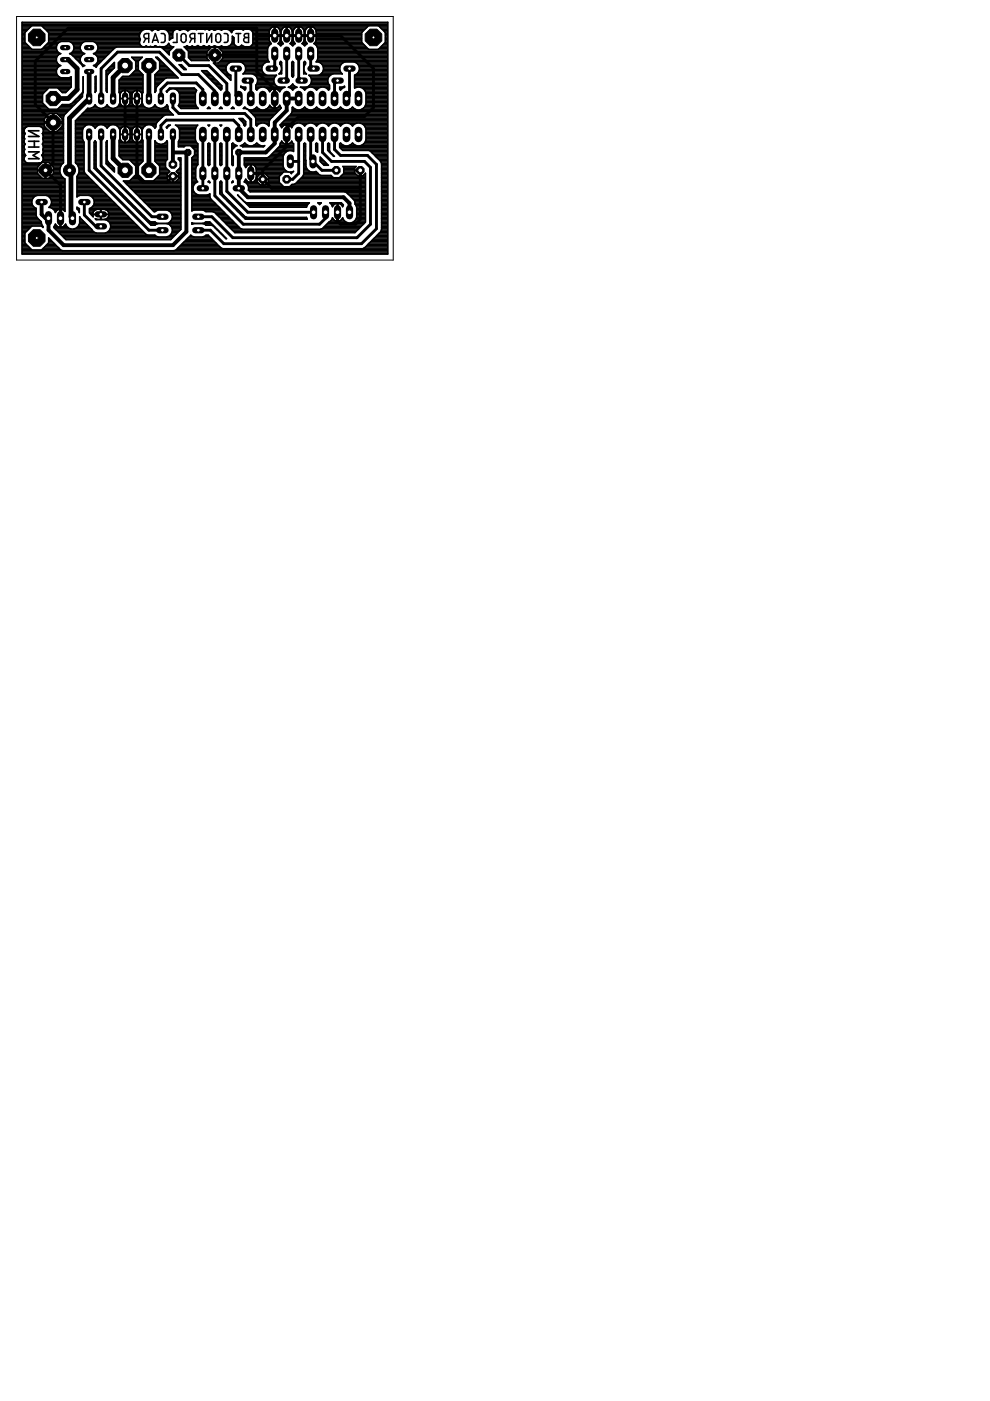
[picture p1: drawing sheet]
<svg xmlns="http://www.w3.org/2000/svg" width="210mm" height="297mm" viewBox="0 0 210 297" stroke-linecap="round" stroke-linejoin="round" font-family="sans-serif">
<path d="M6.1 32.2h2.2l-1.3 .7 1.3 .8h-2.2M6.1 31.2h2.2M6.1 30h2.2M7.3 30v1.2M8.3 27.7h-2.2l2.2 1.2h-2.2" fill="none" stroke="#000" stroke-width=".36"/>
<g fill="none" stroke="#000" stroke-width=".32">
<path d="M4.7 8.1h.6M4.7 18.5h10.3M4.7 4.7h77.5v49.2h-77.5zM4.7 6.2h1.2M4.7 19.6h4.7M4.7 13.3h7.4M4.7 19.9h4.4M4.7 19.3h5M4.7 19h5.2M4.7 18.8h5.5M4.7 18.2h10.4M4.7 18h10.4"/>
<path d="M4.7 17.7h10.4M4.7 17.4h10.4M4.7 17.1h10.4M4.7 16.9h10.4M4.7 16.6h10.4M4.7 16.3h7.9M4.7 16h7.6M4.7 15.8h7.4M4.7 15.5h7.3M4.7 15.2h7.3M4.7 15h7.3M4.7 14.7h7.3"/>
<path d="M4.7 14.4h7.5M4.7 14.1h7.7M4.7 13.9h8.1M4.7 13.6h7.7M4.7 13.1h7.3M4.7 12.8h7.3M4.7 12.5h7.3M4.7 12.2h7.3M4.7 12h7.4M4.7 11.7h7.7M4.7 11.4h8.1M4.7 11.1h7.7"/>
<path d="M4.7 10.9h7.5M4.7 10.6h7.3M4.7 10.3h1.9M4.7 10.1h1.6M4.7 9.8h1.4M4.7 9.5h1.1M4.7 9.2h.8M4.7 9h.6M4.7 8.7h.6M4.7 8.4h.6M4.7 7.9h.6M4.7 7.6h.6"/>
<path d="M4.7 7.3h.6M4.7 7h.6M4.7 6.8h.7M4.7 6.5h1M4.7 5.9h1.5M4.7 5.7h1.8M4.7 5.4h77.5M4.7 5.1h77.5M4.7 4.9h77.5M5.3 9v-2.1l1.5-1.5h2l1.5 1.5v2.1M5.3 9l1.5 1.5h2l1.5-1.5M9 10.3h3"/>
<path d="M9.1 5.7h48.8M9.2 10.1h2.8M9.4 5.9h48M9.5 9.8h2.5M9.6 6.2h22.1l.5 .3 .5-.3M9.8 9.5h2.3M9.9 6.5h20.2M10.1 9.2h2.2M10.2 6.8h19.7M10.3 8.1h19.4M10.3 9h2.3M10.3 8.7h19.3"/>
<path d="M10.3 8.4h19.5M10.3 7.9h19.3M10.3 7.6h19.2M10.3 7.3h19.3M12 14.9a1.33 1.33 0 0 0 1 1.6h1.6l.5-.2v2.2l-1.2 1.1h-.7l-1-1h-1.8l-1.4 1.4v1.8l1.4 1.4M12.1 13.4l.8 .5-.8 .5-.1 .5M12.4 18.8h2.4M12.6 19h1.9M12.9 19.3h1.3M14.8 11.4h3.1M15 16.3h.1M15 9h2.7"/>
<path d="M15.2 11.6h.1M15.2 11.6l2.2 2.2 .1 .3 .5-.2-.8-.5M15.2 11.1h2.3M15.3 11.7h2.1M15.4 9.2h2M15.5 10.9h1.8M15.5 10.9a1.36 1.36 0 0 0-.9-2.1h-1.6a1.33 1.33 0 0 0-1.1 1.2 1.33 1.33 0 0 0 1 1.4 1.32 1.32 0 0 0-.8 2M15.5 10.9l-.7 .5 .4 .2M15.6 12h1.6M15.6 9.5h1.6M15.6 10.6h1.5M15.7 9.8h1.4"/>
<path d="M15.7 10.3h1.3M15.7 10.1h1.3M15.8 12.2h1.3M16.1 12.5h.9M16.4 12.8h.6M16.7 13.1h.4M16.9 13.3h.3M17.2 13.6h.2M17.2 10.9a1.34 1.34 0 0 1 .9-2.1h1.6a1.35 1.35 0 0 1 .9 2.1M17.2 10.9l.8 .5a1.32 1.32 0 0 0-.8 2M17.3 19.9h.2M17.4 13.9h.5"/>
<path d="M17.5 19.6h.1M17.6 19.3h.1M17.6 19.2l-.2 .5-2.2 2.3-.5 .2h-1.5l-1 1M17.6 19l.1 .1M17.6 18.8h.1M17.6 18.5h.1M17.6 18.2l.1 .1M17.6 18h.1M17.6 17.7h.1M17.6 17.4h.1M17.6 17.1l.1 .1M17.6 16.9h.1"/>
<path d="M17.6 16.6h.1M17.7 16.3l-.1 3.3-.1 .9-3.8 3.8-.2 .5M19.9 13.9h.7M19.9 11.4h3.2M20.1 9h9.5M20.2 18.5h.2M20.2 19.6h.1M20.2 16.3v3.3M20.2 16.3h.1M20.2 19.3h.1M20.2 19h.2M20.2 18.8h.2"/>
<path d="M20.2 18.2h.2M20.2 18h.2M20.2 17.7h.2M20.2 17.4h.2M20.2 17.1h.2M20.2 16.9h.2M20.2 16.6h.2M20.2 16.3h.2M20.2 16.3l.2-.2v3.2l-.2 .3M20.3 14.1h.1M20.3 11.1h3M20.4 13.6h.5"/>
<path d="M20.4 11.7h2.4M20.4 9.2h9.2M20.6 10.9h3M20.6 10.9l-.8 .5a1.31 1.31 0 0 1 1 1.2 1.31 1.31 0 0 1-1 1.3l.6 .4 .1-.4 3.8-3.7 .4-.2h9.3l.4 .2 1.5 1.4v-.7M20.6 13.3h.5M20.6 12h1.9M20.6 9.5h9.1M20.7 10.6h3.2M20.7 13.1h.7M20.7 12.2h1.5M20.7 9.8h9.3M20.8 12.8h.9"/>
<path d="M20.8 12.5h1.2M20.8 10.3h3.4M20.8 10.1h3.8M22.5 15l1.8-1.8v1.2l-1.4 1.3-.2 .5v3.4l-.2-.3zM22.5 18.5h.2M22.5 19h.2M22.5 18.8h.2M22.5 18.2h.2M22.5 18h.2M22.5 17.7h.2M22.5 17.4h.2M22.5 17.1h.2"/>
<path d="M22.5 16.9h.2M22.5 16.6h.2M22.5 16.3h.2M22.5 16h.3M22.5 15.8h.4M22.5 15.5h.6M22.5 15.2h.9M22.5 15h1.2M22.5 19.3h.2M22.7 19.6h.1M22.8 14.7h1.1M23.1 14.4h1.1"/>
<path d="M23.3 14.1h1M23.6 13.9h.7M23.9 13.6h.4M24.2 13.3h.1M25.3 18.5h5M25.3 19.6h.4M25.3 19.3h.7M25.3 19h5M25.3 18.8h5M25.3 18.2h5M25.3 18h5M25.3 17.7h5"/>
<path d="M25.3 17.4h5M25.3 17.1h5M25.3 16.9h5M25.4 19.9h.1M25.6 16.6h4.7M25.9 16.3h4.4M26 19.3l-.4 .4-.2 .5M26.4 19.2h.1M26.4 19.2l-.4 .1M26.5 19.2v3.4M26.5 19.6h.1M26.5 19.9h.1"/>
<path d="M26.5 19.3h.1M27.1 19.3l-.5-.1v3.4a1.1 1.1 0 0 0 1-.8M27.1 19.3l.3 .4 .2 .5M27.1 19.3h1.4M27.4 19.6h.8M27.5 19.9h.5M27.6 16h2.7M27.8 15.8h2.5M28 12.2h2.1M28.1 15.5h1.9M28.3 12.5h1.5M28.4 15.2h1.3"/>
<path d="M28.5 19.3l.5-.1v3.4a1.11 1.11 0 0 1-1-.8M28.5 19.3l-.4 .4-.1 .5M28.6 12.8h.9M28.7 15h.7M28.8 13.3h.5M28.8 14.7h.5M28.8 14.4h.5M28.8 14.1h.5M28.8 13.9h.5M28.8 13.6h.5M28.8 13.1h.5M29 19.6h.1"/>
<path d="M29 19.9h.1M29 19.3h.1M29.1 19.2v3.4M29.1 19.2h.1M29.1 19.2l.5 .1M29.5 7.6v.1M29.5 7.6l.2 .7M29.6 19.3l.4 .4 .1 .5M29.6 19.3h.7M29.7 7h-19.4M29.7 7l-.2 .6M29.7 8.3h.1"/>
<path d="M29.7 8.3l.1 .1a.94 .94 0 0 0 0 1.2 .94 .94 0 0 0 1.2 .2M29.9 19.6h.4M30.1 19.9h.1M30.7 6.2l-.6 .3-.4 .5M30.9 8.2l-.4 .8M31 9.8h.1M31.5 8.2h-.5a.53 .53 0 0 1-.5-.6 .53 .53 0 0 1 .5-.5h.5v1.9M31.8 6.2h2.1M32.2 6.5h.1M32.3 9l.6-1.9 .7 1.9M32.5 8.5h.9M32.8 9.8h.3"/>
<path d="M32.9 18.5h.3M32.9 19.6h.1M32.9 19.3h.1M32.9 19h.2M32.9 18.8h.2M32.9 18.2h.5M32.9 18h.7M32.9 17.7h1M32.9 17.4h1.3M32.9 17.1h1.6M32.9 16.9h1.8M32.9 16.6h2.2"/>
<path d="M32.9 16.3h4.7M32.9 16h4.4M32.9 15.8h4.1M33.1 18.8v.5l-.2 .3M33.1 12.2h.4M33.2 6.2l.3 .2 .5-.2h4.7M33.2 15.5h3.5M33.4 12.5h.4M33.5 15.2h3M33.7 12.8h.3M33.7 15h2.5M33.8 13.3h.8"/>
<path d="M33.8 14.7h2.1M33.8 14.4h1.9M33.8 14.1h1.6M33.8 13.9h1.3M33.8 13.6h1M33.8 13.1h.5M34.2 7.1l.6 .1 .2 .3v1.2l-.2 .3h-.6M34.2 10.1h2.5M34.6 10.3h1.8M34.6 17l.7-.5h2.5l-4.4-4.4h-.4l.8 .9v1.8l-.9 1v3.8M34.6 17h.1M34.6 17l-1.4 1.4-.1 .4"/>
<path d="M34.8 6.2h.1M34.9 6.2l.4 .2M34.9 10.6h1.3M35.1 10.9h.8M35.2 9.8h1M35.3 19.3h.3M35.3 9.7l-.4 .2h-1.2l-.8-.2a.82 .82 0 0 1-1 .1l-.6 .1-.3-.1M35.3 6.4h.1M35.3 6.4l.4 .4M35.3 9.7h.1M35.4 11.1h.5M35.4 6.5h1.5"/>
<path d="M35.5 9.5h.4M35.6 19h.2M35.7 11.4h.2M35.7 9.3l.1-.1a.91 .91 0 0 0 1 .7l-.9 1M35.7 6.8h.1M35.7 9.3l-.4 .4M35.7 9.3v.1M35.7 6.8h1M35.8 9.2h.1M35.8 18.8h5.5M35.8 7h.8M35.9 19a1.45 1.45 0 0 1 2.2 .9v1.9l-.3 .6 .6 .6h3.7l-.4-.4"/>
<path d="M35.9 19l-.5 .6-.1-.2 .7-.8h5.2l.5 .6-.3 .5v2.3l.3 .6M35.9 8.1h.5M35.9 8.4h.1M35.9 7.9h.7M35.9 7.6h.7M35.9 7.3h.7M37.3 6.2l-.6 .4-.1 1.5-.7 .4v-1.2l-.2-.5M37.5 19h4.1M37.5 7.1v1.9h-.8M37.7 6.2l.4 .2 .2-.1M37.8 19.3h3.8M38 19.6h3.5"/>
<path d="M38 13.7h.5l1 1.1h-.5zM38.1 19.9h3.3M38.1 13.9h.5M38.3 6.3h.1M38.4 14.1h.5M38.5 7.3l.3-.2 .5 .2 .2 1.2a.53 .53 0 0 1-.6 .5 .53 .53 0 0 1-.5-.5zM38.7 14.4h.5M38.9 6.2l.7 .1M38.9 6.2h.1M38.9 6.2l-.6 .1M38.9 14.7h.5M39.2 10.1h5.6"/>
<path d="M39.2 6.2h5.4M39.4 10.3h5.2M39.6 9.8l-.6 .1 1 1M39.6 9.8h.1M39.6 6.3l.3 .2M39.6 6.3h.1M39.6 9.8h.2M39.7 10.6h4.6M39.9 6.5h.1M40 10.9v1.3l.6 .6h3.7l-.4-.4v-.6h3.3v.6l-1 1M40 12h3.9M40 11.7h5.4"/>
<path d="M40 11.4h3.9M40 11.1h3.9M40 10.9h4M40 12.2h3.9M40.3 12.5h3.7M40.4 6.2l-.5 .3M40.5 12.8h3.8M40.7 8.2l-.5 .8M40.7 9.8h.1M40.8 9.8a.86 .86 0 0 1-1.1-.1l-.1 .1M40.8 9.8h.1M40.8 9.8l.3 .1 .7-.1"/>
<path d="M41.3 8.2h-.5a.53 .53 0 0 1-.5-.6 .53 .53 0 0 1 .5-.5h.5v1.9M41.5 6.2h.3M41.8 9.8l.1-.1 .2 .1M41.8 9.8h.3M42.1 7.1h1M42.1 9.8l.3 .1 .7-.1M42.6 7.1v1.9M42.7 15h1.1l3.2 3.2v.7l-.2 .2zM43 15.2h1.1M43.1 9.8h.2M43.3 15.5h1.1M43.3 9.7v.1"/>
<path d="M43.3 9.7l-.2 .1M43.3 9.8l.6 .1M43.3 6.2h.3M43.5 15.8h1.1M43.8 16h1.1M43.8 7.1v1.9l1.1-1.9v1.9M44 9.9h-.1M44 6.2l.4 .1M44.1 16.3h1.1M44.3 9.8h.1M44.3 16.6h1.2M44.4 9.8l-.4 .1"/>
<path d="M44.4 9.8l.3 .1 .7-.1M44.4 9.8h.1M44.4 6.3v.1M44.6 16.9h1.1M44.9 17.1h1.1M45.1 6.2h.9M45.2 17.4h1.1M45.3 13.4l3.2-.1a1.44 1.44 0 0 0-.6 1.5 1.44 1.44 0 0 0 1 1.1v1.1zM45.4 9.8h.2M45.4 13.4v-3.4h-.5l-1 1v.6h3.3v-.6l-1-1h-.5v3.4M45.4 6.4h.1M45.4 17.7h1.1"/>
<path d="M45.4 13.1h.3M45.4 12.8h.3M45.4 12.5h.3M45.4 12.2h.3M45.4 12h.3M45.4 11.4h.3M45.4 11.1h.3M45.4 10.9h.3M45.4 10.6h.3M45.4 10.3h.3M45.4 10.1h.3M45.5 13.6h2.8"/>
<path d="M45.6 6.3l-.1 .1-.8-.2-.3 .1M45.6 6.3h.1M45.7 11.7h11M45.7 18h1.1M45.7 13.9h2.4M45.9 7.3l.3-.2 .5 .2 .1 1.2a.52 .52 0 0 1-.5 .5 .52 .52 0 0 1-.5-.5zM46 18.2h1M46 14.1h2M46.3 18.5h.7M46.3 6.2l.7 .2a1.54 1.54 0 0 1 2.1 .4M46.3 6.2h.1M46.3 6.2l-.7 .1"/>
<path d="M46.3 14.4h1.6M46.3 10.1h10.5M46.5 18.7l.5 .1M46.5 6.2h.8M46.5 10.3h10.2M46.6 14.7h1.3M46.6 13.1h10.4M46.8 19h.1M46.8 10.6h9.9M46.8 15h1.2M46.8 12.8h10.1M47.1 12.5h9.6"/>
<path d="M47.1 10.9h9.6M47.1 15.2h1M47.2 12.2h9.5M47.2 12h9.5M47.2 11.4h9.5M47.2 11.1h9.5M47.4 15.5h.9M47.5 7.1l.6 .1 .2 .3v1.2l-.2 .3h-.6M47.7 15.8h.9M47.9 16h1M48.1 6.2h.1M48.2 16.3h.7"/>
<path d="M48.3 6.2h2.9l.4 .1M48.5 16.6h.4M48.5 9.8h1.5M48.5 13.3l.5-.2h1.9a1.44 1.44 0 0 1 1.2 1.1 1.44 1.44 0 0 1-.6 1.5h2a1.42 1.42 0 0 1 .7 2.4v.8l.2 .2a1.57 1.57 0 0 1 2.8 .4M48.7 9.7a2.37 2.37 0 0 1-1.8 .1l-.6 .1-.9-.1M48.7 9.7h.1M48.7 16.9h.2M48.8 6.5h.5M48.9 9.5h.9M49 6.8h.2M49.1 9.3l-.4 .4M49.1 9.3v.1"/>
<path d="M49.1 9.3l.2-.5v-1.1l.3 .3v1.2l.4 .6M49.1 9.2h.5M49.2 9h.4M49.3 8.1h.3M49.3 8.7h.3M49.3 8.4h.3M49.3 7.9h.2M49.8 6.2l-.6 .4-.1 .3v-.1M50 7.1h1.1M50 9.8l.4 .1 .7-.1M50.5 7.1v1.9M51.1 18.5h1v.4l-.2 .2z"/>
<path d="M51.1 9.8h.5M51.3 9.6l.6 .3 1.3-.1M51.3 9.7l-.2 .1M51.3 6.2h.5M51.4 13.3h4.8M51.6 18.5l-.5-.2v.2M51.6 6.3l.3-.1h1l.6 .4 .1 .3v2.3l-.4 .6M51.6 6.3v.1M51.6 18.8h.5M51.7 15.5h4.2M51.7 13.6h4.2M51.9 19h.1"/>
<path d="M51.9 7.2l.8-.1v1.9h-.5a.52 .52 0 0 1-.5-.5 .52 .52 0 0 1 .5-.5l-.4-.3zM51.9 15.2h3.8M51.9 13.9h3.8M52 15h3.6M52 14.1h3.6M52.1 14.7h3.4M52.1 14.4h3.4M52.2 8h.5M52.4 9.9h.1M52.9 6.2h4.3M53.2 9.8h3.7M53.4 6.5h3.7"/>
<path d="M53.5 9.5h3.7M53.6 6.8h3.5M53.6 9.2h3.9M53.6 8.1h3.5M53.6 9h3.7M53.6 8.7h3.5M53.6 8.4h3.5M53.6 7.9h3.5M53.6 7.6h4.5M53.6 7.3h3.5M53.6 7h3.5M53.8 15.8h2.4"/>
<path d="M54.2 16h4.3M54.2 18.5h1.1M54.2 18.8h.6M54.2 18.2h4.4M54.3 18h4.1M54.4 19h.1M54.4 16.3h3.9M54.5 17.7h3.7M54.5 16.6h3.6M54.6 17.4h3.5M54.6 17.1h3.5M54.6 16.9h3.5"/>
<path d="M56.1 18.5h4.3l-.5 .2-.6 .8M56.7 18.8h3.1M56.9 19h.7M57.1 8.4l.2 .5M57.1 19.3h.2M57.2 19.4l.4-.4 .5-.2v2h.2v-2l.6 .2 .4 .4M57.2 19.4v.1M57.3 6.2l.3-.4 .5-.2v2.1h-1v.7M57.3 8.9l.2 .3-.5 .6-.3 .5v2.1l.4 .7a1.43 1.43 0 0 0-1.6 1.2 1.43 1.43 0 0 0 1.2 1.7l1.9-.1a1.43 1.43 0 0 0-.5 1.5 1.43 1.43 0 0 0 1.1 1.1M57.3 6.2l-.2 .3M58.1 6.2h.2M58.1 19.6h.2"/>
<path d="M58.1 19.9h.2M58.1 19.3h.2M58.1 19h.2M58.1 7.3h.2M58.1 7h.2M58.1 6.8h.2M58.1 6.5h.2M58.1 5.9h.2M58.1 5.7h.2M58.3 7.6h2.4M58.6 5.7h1.9M58.9 19h.6"/>
<path d="M59 9.2h1M59.1 5.9h.9M59.2 19.3h.2M59.2 9h.6M59.2 6.2l.2 1.3h-2.3v-1M59.2 6.2l-.3-.4-.6-.2v2.1h1.1v.7M59.3 6.2h.5M59.3 19.4v.1M59.3 9.5h.4M59.3 13.3h.4M59.3 15.5h.4M59.3 13.6h.4"/>
<path d="M59.4 8.7h.3M59.4 6.5h.2M59.4 8.1h.2M59.4 8.4l-.4 .8M59.4 8.4h.2M59.4 7.9h.2M59.4 7.3h.2M59.4 7h.2M59.4 6.8h.2M59.5 13.1h.1M59.5 13l.2 .2v2.5h-.6a1.39 1.39 0 0 0 .2-2.1M59.5 13l-.2 .2v.4"/>
<path d="M59.5 15.2h.2M59.5 13.9h.2M59.6 8.4l.2 .5M59.6 15h.1M59.6 6.5v1h2.4l-.1-1M59.6 14.1h.1M59.7 14.7h.1M59.7 14.4h.1M59.8 6.2l.4-.4 .5-.2v2.1h-1.1v.7M59.8 6.2l-.2 .3M59.8 8.9l.3 .3-.6 .5-.5-.5M60.7 6.2h.2"/>
<path d="M60.7 7.3h.2M60.7 7h.2M60.7 6.8h.2M60.7 6.5h.2M60.7 5.9h.2M60.7 5.7h.2M60.9 7.6h2.3M61.1 5.7h1.9M61.1 18.5l.5-.2 .5-.5 .4 .5 .5 .2-.9 .6zM61.2 18.5h1.7M61.5 9.2h1.1M61.6 5.9h.9"/>
<path d="M61.7 18.2h.7M61.7 18.8h.7M61.8 9h.5M61.8 6.2l-.4-.4-.5-.2v2.1h1.1v.7M61.8 6.2l.1 .3M61.8 6.2h.5M61.8 9.5h.5M61.8 13.2l.3-.2 .2 .2v2.9l-.2 .3-.3-.3zM61.8 13.3h.5M61.8 16h.5M61.8 15.8h.5M61.8 15.5h.5"/>
<path d="M61.8 15.2h.5M61.8 15h.5M61.8 14.7h.5M61.8 14.4h.5M61.8 14.1h.5M61.8 13.9h.5M61.8 13.6h.5M61.9 8.7h.3M61.9 6.5h.3M61.9 18h.3M62 8.1h.1M62 8.4l-.4 .8"/>
<path d="M62 8.4h.1M62 7.9h.1M62 7.3h.1M62 7h.1M62 6.8h.1M62 19h.1M62 13.1h.1M62 16.3h.1M62.1 8.4l.2 .5M62.2 6.5a1.17 1.17 0 0 1 1-.9v2.1h-1.1v.7M62.2 6.5l-.1 1h2.4v-1M62.3 8.9l.3 .3-.5 .5-.5-.5"/>
<path d="M63.2 6.2h.2M63.2 7.3h.2M63.2 7h.2M63.2 6.8h.2M63.2 6.5h.2M63.2 5.9h.2M63.2 5.7h.2M63.4 7.6h2.4M63.6 5.7h1.9M64.1 9.2h1M64.1 5.9h.9M64.3 18.8h.6"/>
<path d="M64.3 9h.6M64.3 6.2l-.2-.3-.7-.3v2.1h1.1v.7M64.3 6.2l.2 .3M64.3 6.2h.5M64.4 9.5h.4M64.4 13.3h.4M64.4 15.5h.4M64.4 15.2h.2M64.4 15h.1M64.4 14.7h.1M64.4 14.4h.1M64.4 14.1h.1"/>
<path d="M64.4 13.9h.2M64.4 13.6h.4M64.4 8.7h.3M64.5 6.5h.2M64.5 8.1h.2M64.5 8.4l-.4 .8M64.5 8.4h.2M64.5 7.9h.2M64.5 7.3h.2M64.5 7h.2M64.5 6.8h.2M64.6 19h.1"/>
<path d="M64.6 13.1h.1M64.6 13l-.2 .2v2.5h.6l-.4-.4-.2-.5M64.6 13l.2 .2v.4M64.7 8.4l.2 .5M64.7 6.5a1.17 1.17 0 0 1 1.1-.9v2.1h-1.1v.7M64.7 6.5v1h2.3v-1M64.8 13.6l-.4 .7M64.9 8.9l.3 .3-.6 .5-.5-.5M65.5 18.5h-1.8l.9 .6a1.55 1.55 0 0 1 2.5 0 1.58 1.58 0 0 1 2.6 0l.2-.2v-.8a1.42 1.42 0 0 1 .7-2.4h2a1.44 1.44 0 0 1-.6-1.5 1.44 1.44 0 0 1 1.2-1.1h1.9a1.44 1.44 0 0 1 1.1 1.4 1.44 1.44 0 0 1-1 1.4v2.8a1.6 1.6 0 0 1 2.4 1v2.3M65.5 18.2h4.4M65.6 16h4.3M65.7 18h4.1"/>
<path d="M65.8 6.2h.2M65.8 7.3h.2M65.8 7h.2M65.8 6.8h.2M65.8 6.5h.2M65.8 5.9h.2M65.8 5.7h.2M65.8 16.3h3.9M65.9 17.7h3.7M66 16.6h3.6M66 7.6h10.7M66 17.4h3.5"/>
<path d="M66 17.1h3.5M66 16.9h3.5M66.2 5.7h11.7M66.3 18.5h1.7M66.6 9.2h10.3M66.7 5.9h10.9M66.8 18.8h.6M66.8 9h9.9M66.9 8.9l-.3 .3 .6 .6M66.9 6.2h10.4M66.9 9.5h10.3M67 8.7h9.7"/>
<path d="M67 6.5a1.17 1.17 0 0 0-1-.9v2.1h1v.7M67 6.5h10.1M67 8.1h9.7M67 8.4l-.1 .5M67 8.4h9.7M67 7.9h9.7M67 7.3h9.7M67 7h9.7M67 6.8h9.8M67.1 19h.1M67.1 13.1h15.1M67.2 9.8l.2 .5v2.1l-.4 .7a1.43 1.43 0 0 1 1.6 1.2 1.43 1.43 0 0 1-1.2 1.7l-1.9-.1a1.44 1.44 0 0 1 .5 1.5 1.44 1.44 0 0 1-1.1 1.1"/>
<path d="M67.2 9.8h10.3M67.2 12.8h15M67.3 10.1h10.4M67.4 12.5h14.8M67.4 12.2h14.8M67.4 12h14.8M67.4 11.7h14.8M67.4 11.4h14.8M67.4 11.1h14.8M67.4 10.9h14.8M67.4 10.6h14.8M67.4 10.3h10.6"/>
<path d="M67.9 15.8h2.4M67.9 13.3h4.8M68.2 15.5h4.2M68.2 13.6h4.2M68.4 15.2h3.8M68.4 13.9h3.8M68.5 15h3.6M68.5 14.1h3.6M68.6 14.7h3.4M68.6 14.4h3.4M68.8 18.5h1.1M69.4 18.8h.5"/>
<path d="M69.6 19h.1M72 18.5h1l-.8 .6-.2-.2zM72 18.8h.5M72.2 19h.1M73 18.3l-.5 .2M73 18.3h.1M73 18.3v.2M75.2 18.5h.4M75.2 18.2h7M75.2 18h7M75.2 17.7h7M75.2 17.4h7"/>
<path d="M75.2 17.1h7M75.2 16.9h7M75.2 16.6h7M75.2 16.3h7M75.2 16h7M75.5 15.8h6.7M75.5 13.3h6.7M75.8 15.5h6.4M75.8 13.6h6.4M76 15.2h6.2M76 13.9h6.2M76.1 15h6.1"/>
<path d="M76.1 14.1h6.1M76.2 14.7h6M76.2 14.4h6M76.4 18.5h5.8M76.7 9v-2.1l1.4-1.5h2.1l1.5 1.5v2.1M76.7 9l1.4 1.5h2.1l1.5-1.5M77 18.8h5.2M77.2 19h5M77.4 19.3h4.8M77.5 19.6h4.7M77.6 19.9h4.6M80.4 10.3h1.8"/>
<path d="M80.5 5.7h1.7M80.6 10.1h1.6M80.8 5.9h1.4M80.9 9.8h1.3M81 6.2h1.2M81.2 9.5h1M81.3 6.5h.9M81.4 9.2h.8M81.6 6.8h.6M81.7 8.1h.5M81.7 9h.5M81.7 8.7h.5"/>
<path d="M81.7 8.4h.5M81.7 7.9h.5M81.7 7.6h.5M81.7 7.3h.5M81.7 7h.5M4.7 37.3h3.8M4.7 33.5h.4M4.7 28.6h.5M4.7 36.8h3.3M4.7 39.2h9.1M4.7 26.4h4.7M4.7 21h4.3"/>
<path d="M4.7 26.1h8.8M4.7 34.6h3.6M4.7 27.5h.4M4.7 23.2h10.1M4.7 31.9h.5M4.7 39.8h9.1M4.7 39.5h9.1M4.7 39h9.1M4.7 38.7h9.1M4.7 38.4h9.1M4.7 38.2h9.1M4.7 37.9h9"/>
<path d="M4.7 37.6h4.1M4.7 37.1h3.5M4.7 36.5h3.3M4.7 36.2h3.3M4.7 36h3.3M4.7 35.7h3.3M4.7 35.4h3.3M4.7 35.2h3.5M4.7 34.9h3.8M4.7 34.3h.7M4.7 34.1h.5M4.7 33.8h.4"/>
<path d="M4.7 33.3h.5M4.7 33h.7M4.7 32.7h.5M4.7 32.4h.4M4.7 32.2h.4M4.7 31.6h.5M4.7 31.3h.4M4.7 31.1h.4M4.7 30.8h.5M4.7 30.5h.6M4.7 30.2h.5M4.7 30h.4"/>
<path d="M4.7 29.7h.5M4.7 29.4h.5M4.7 29.1h.4M4.7 28.9h.4M4.7 28.3h.6M4.7 28.1h.5M4.7 27.8h.4M4.7 27.2h.5M4.7 27h.8M4.7 26.7h4.7M4.7 25.9h6.4M4.7 25.6h4.7"/>
<path d="M4.7 25.3h4.7M4.7 25.1h4.8M4.7 24.8h5.1M4.7 24.5h5.3M4.7 24.2h5.6M4.7 24h9.3M4.7 23.7h9.6M4.7 23.4h9.9M4.7 22.9h5.4M4.7 22.6h5.1M4.7 22.3h4.8M4.7 22.1h4.5"/>
<path d="M4.7 21.8h4.3M4.7 21.5h4.3M4.7 21.2h4.3M4.7 20.7h4.3M4.7 20.4h4.3M4.7 20.2h4.3M5.1 31.3l.1 .4-.1 .7 .2 .3M5.2 29.4a.94 .94 0 0 0 .1 1.2l-.2 .7M5.3 32.7l.2 .2a.93 .93 0 0 0-.4 1 .93 .93 0 0 0 .8 .7M5.9 26.8h.1M8 35.4v.6h3.3v-.6M8 36.8v-.6h3.3v.6"/>
<path d="M8 35.4l1-1h.5v3.4h-.5l-1-1M8.2 34.6h.1M8.3 34.6h.5M8.4 34.6h-.1M8.8 27h.8M8.9 33l.2 .3M8.9 34.3h4.6M8.9 33h4.6M9 28.3h4.5M9 30.5h4.5M9 32.7l-.1 .3M9.1 29.4a.94 .94 0 0 1-.1 1.2l.2 .7"/>
<path d="M9.1 32.7h4.4M9.1 29.4h4.4M9.1 27.2h.8M9.1 31.6h4.4M9.1 33.3l.1 .3-.2 .6-.6 .4M9.1 34.1h4.4M9.1 33.3h4.4M9.1 30.8h4.4M9.1 28.6h4.4M9.1 28.1h4.4M9.1 31.9l.1 .3-.2 .5M9.1 31.9h4.4"/>
<path d="M9.1 30.2h4.4M9.1 29.7h4.4M9.2 29.2h.1M9.2 29.2l-.1 .2M9.2 32.4h4.3M9.2 27.5h.9M9.2 33.5h4.3M9.2 28.8h.1M9.2 31.3l-.1 .6M9.2 33.8h4.3M9.2 32.2h4.3M9.2 31.3h4.3"/>
<path d="M9.2 31.1h4.3M9.2 30h4.3M9.2 29.1h4.3M9.2 27.8h1.2M9.2 28.9l-.2-.6a.94 .94 0 0 0-.6-1.5l-2.8 .1a.93 .93 0 0 0-.3 1.4 .91 .91 0 0 0-.1 1.1M9.2 28.9v.3M9.2 28.9h4.3M9.4 26.1v.7l1.1 1.1h.6v-3.8h-.6l-1.1 1.1v.6h3.8v-.6l-1.1-1.1h-.7v3.8h.7l1.1-1.1v-.7M9.5 37.3h.2M9.5 36.8h.2M9.5 34.6h.2M9.5 37.6h.2"/>
<path d="M9.5 37.1h.2M9.5 36.5h.2M9.5 36.2h.2M9.5 36h.2M9.5 35.7h.2M9.5 35.4h.2M9.5 35.2h.2M9.5 34.9h.2M10.5 34.6h2.9M10.5 37.6h2.8M10.8 34.9h2.3M10.8 37.3h2.3"/>
<path d="M11 35.2h1.9M11.1 37.1h1.8M11.1 26.4h.3M11.1 27.8h.3M11.1 27.5h.3M11.1 27.2h.3M11.1 27h.3M11.1 26.7h.3M11.1 25.6h.3M11.1 25.3h.3M11.1 25.1h.3M11.1 24.8h.3"/>
<path d="M11.1 24.5h.3M11.1 24.2h.3M11.3 36.8h1.5M11.3 35.4l-1-1h-.6v3.4h.6l1-1M11.3 36.5h1.4M11.3 36.2h1.4M11.3 36h1.4M11.3 35.7h1.4M11.3 35.4h1.5M11.4 25.9h2.1M12.1 27.8h1.4M12.3 24.2h1.5"/>
<path d="M12.4 27.5h1.1M12.5 22.9h2.6M12.5 24.5h1.1M12.7 35.7v.8M12.7 36.5l.3 .8 .8 .6v6.9l-.5-.4M12.7 27.2h.8M12.8 22.6h2.6M12.8 24.8h.7M13 27h.5M13 22.3h2.7M13.1 25.1h.4M13.2 26.4h.3"/>
<path d="M13.2 26.7h.3M13.2 25.6h.3M13.2 25.3h.3M13.5 24.8v9.7l-.5 .5-.3 .7M15 22.1h.9M15.3 21.8h.9M15.6 21.5h.9M15.9 21.2h.9M16 33.5h1.8M16 28.6h1.5M16 26.4h17.1M16 25.6v8.9l.4 .5 .4 .7"/>
<path d="M16 26.1h17.2M16 31.9h1.8M16 34.3h1.8M16 34.1h1.8M16 33.8h1.8M16 33.3h1.8M16 33h1.8M16 32.7h1.8M16 32.4h1.8M16 32.2h1.8M16 31.6h1.8M16 31.3h1.8"/>
<path d="M16 31.1h1.8M16 30.8h1.8M16 30.5h1.8M16 30.2h1.8M16 30h1.7M16 29.7h1.6M16 29.4h1.5M16 29.1h1.5M16 28.9h1.5M16 28.3h1.5M16 28.1h1.5M16 27.8h1.5"/>
<path d="M16 27.5h1.5M16 27.2h1.6M16 27h1.8M16 26.7h2M16 25.9h17.3M16 25.6h17.6M16.1 34.6h1.7M16.2 21h.8M16.3 25.3h17.6M16.3 39.2h4.2M16.3 39.8h4.8M16.3 39.5h4.5"/>
<path d="M16.3 39h3.9M16.3 38.7h3.7M16.3 38.4h3.4M16.3 38.2h3.1M16.3 37.9h2.9M16.3 37.6h2.6M16.4 34.9h1.4M16.4 37.3h2.2M16.4 20.7h.9M16.5 35.2h1.3M16.5 37.1h1.8M16.5 25.1h17.7"/>
<path d="M16.6 36.8h1.5M16.6 35.4h1.2M16.7 20.4h.8M16.7 35.7h1.1M16.8 36.5l-.5 .9v4.4l.7-.4M16.8 35.7v.8M16.8 36.5h1.1M16.8 36.2h1M16.8 36h1M16.8 24.8h17.6M17 20.2h.5M17.1 24.5h17.7"/>
<path d="M17.3 24.2h19.3M17.5 29.4l.2 .6M17.6 24h18.7M17.7 30l.1 .1v6.2l.2 .4 13 13 .4 .2M17.9 23.7h18.1M18.2 23.4h17.6M18.4 23.2h17.3M18.6 23a1.39 1.39 0 0 0 1.6-.8 1.41 1.41 0 0 0 1.2 .8 1.41 1.41 0 0 0 1.3-.8 1.43 1.43 0 0 0 1.5 .8 1.43 1.43 0 0 0 1.2-1.2l-.1-4.8 .8-.8h1.4l1.3-1.4v-1.8l-.9-.9h2.3l-.9 .9v1.8l1 1-.1 6a1.44 1.44 0 0 0 1.2 1.2 1.44 1.44 0 0 0 1.5-.8 1.42 1.42 0 0 0 1.2 .8 1.42 1.42 0 0 0 1.3-.8l.2 .3 .2 .9 .3 .3M18.6 23l-2.6 2.6M18.6 23h.1M18.6 26.4l-.9 .7-.2 .5v1.8M19.2 26.4l.5 .2 .5 .6 .4-.6 .5-.2"/>
<path d="M19.4 22.9h1.5M19.7 26.7h.9M19.9 22.6h.6M20 33.5h.4M20 34.6h.4M20 31.9h.4M20 35.4h.4M20 35.2h.4M20 34.9h.4M20 34.3h.4M20 34.1h.4M20 33.8h.4"/>
<path d="M20 33.3h.4M20 33h.4M20 32.7h.4M20 32.4h.4M20 32.2h.4M20 31.6h.4M20 31.3h.4M20 31.1h.4M20 30.8h.4M20 30.5h.4M20 30.2h.4M20 35.7h.5"/>
<path d="M20 27h.3M20.1 30l-.1 .1v5.6l12 12.1h.9l.6-.4M20.1 30l.1-.2v.2M20.1 30h.1M20.1 22.3h.1M20.2 30l.2 .1v5.3l.1 .4 11.1 11.1 1.4 .3M20.3 36h.4M20.5 36.2h.5M20.8 36.5h.5M21.1 36.8h.4M21.3 37.1h.5M21.6 37.3h.5"/>
<path d="M21.7 26.4l.5 .2 .5 .6 .5-.6 .5-.2M21.9 37.6h.5M21.9 22.9h1.6M22.2 37.9h.4M22.3 26.7h.8M22.4 22.6h.6M22.4 38.2h.5M22.5 33.5h.2M22.5 34.6h.7M22.5 31.9h.2M22.5 34.3h.4M22.5 34.1h.3"/>
<path d="M22.5 33.8h.2M22.5 33.3h.2M22.5 33h.2M22.5 32.7h.2M22.5 32.4h.2M22.5 32.2h.2M22.5 31.6h.2M22.5 31.3h.2M22.5 31.1h.2M22.5 30.8h.2M22.5 30.5h.2M22.5 30.2h.2"/>
<path d="M22.6 27h.2M22.6 34.9h.9M22.6 30h.1M22.6 22.3h.2M22.7 29.8v4l.2 .5 1.4 1.3v.9l-1.8-1.8v-4.6l.1-.1M22.7 29.8l-.1 .2M22.7 29.8h.1M22.7 38.4h.5M22.9 35.2h.8M23 38.7h.5M23.2 35.4h.8M23.3 39h.4"/>
<path d="M23.5 35.7h.8M23.5 39.2h.5M23.7 36h.6M23.8 39.5h.5M24 36.2h.3M24.1 39.8h.5M24.3 26.4l.5 .2 .4 .5 .2 .5v1.8M24.5 22.9h6.6M24.8 26.7h5.9M24.9 22.6h1.4M25.1 27h.8M25.2 22.3h.6"/>
<path d="M25.3 31.9h5M25.3 33h5M25.3 32.7h5M25.3 32.4h5M25.3 32.2h5M25.3 31.6h5M25.3 31.3h5M25.3 31.1h5M25.3 30.8h5M25.3 30.5h5M25.3 30.2h5M25.3 30h.5"/>
<path d="M25.3 27.2h.3M25.3 29.7h.3M25.3 22.1h.3M25.4 27.5h.1M25.4 28.6h4.8M25.4 29.4l-.1 .4v3.3l.8 .8h1.4l1.3 1.3v1.9M25.4 21h4.8M25.4 29.4h.1M25.4 29.1h.1M25.4 28.9h.1M25.4 28.3h.1M25.4 28.1h.1"/>
<path d="M25.4 27.8h.1M25.4 21.8h.1M25.4 21.5h.1M25.4 21.2h.1M25.4 20.7h.1M25.4 20.4h.1M25.4 20.2h.1M25.4 33.3h4.9M25.4 27.8v.6h2.2v-.6M25.4 20.2v.6h2.2v-.6M25.4 20.9l.1 .9M25.4 28.6l.1 .8"/>
<path d="M25.5 21.8l.3 .6 .6 .2M25.5 29.4l.5 .7 .4 .1M25.7 33.5h4.6M26 33.8h4.3M26.2 38.4h9.8M26.4 30.2h.1M26.4 26.8h.1M26.4 22.6h.1M26.4 26.8a1.09 1.09 0 0 0-1 1M26.5 26.8v3.4M26.5 30h.1M26.5 29.7h.1"/>
<path d="M26.5 29.4h.1M26.5 29.1h.1M26.5 28.9h.1M26.5 28.3h.1M26.5 28.1h.1M26.5 27.8h.1M26.5 27.5h.1M26.5 27.2h.1M26.5 27h.1M26.5 22.6h.1M26.5 22.3h.1M26.5 22.1h.1"/>
<path d="M26.5 21.8h.1M26.5 21.5h.1M26.5 21.2h.1M26.5 20.7h.1M26.5 20.4h.1M26.5 20.2h.1M26.5 38.7h11.9M26.7 22.6h2.2M26.8 39h11.6M27 39.2h11.4M27.1 27h1.3M27.2 30h1.1"/>
<path d="M27.2 22.3h1.1M27.3 39.5h11.1M27.4 27.2h.8M27.4 29.7h.7M27.5 22.1h.6M27.5 27.5h.5M27.6 39.8h10.8M27.6 29.4h.4M27.6 21.8h.4M27.6 27.8a1.08 1.08 0 0 0-1-1v3.4l.5-.1 .5-.7M27.6 20.9v.9M27.6 28.6v.8"/>
<path d="M27.6 29.1h.4M27.6 28.9h.4M27.6 28.3h.4M27.6 28.1h.4M27.6 27.8h.4M27.6 21.5h.4M27.6 21.2h.4M27.6 20.7h.4M27.6 20.4h.4M27.6 20.2h.4M27.6 34.1h2.7M27.7 38.2h2.7"/>
<path d="M27.9 34.3h2.3M27.9 37.9h2.3M28 27.8a1.08 1.08 0 0 1 1-1v3.4l-.5-.1-.5-.7M28 20.2v.6h2.1v-.6M28 27.8v.6h2.1v-.6M28 20.9v.9M28 28.6v.8M28.2 34.6h1.7M28.2 37.6h1.7M28.5 34.9h1.1M28.5 37.3h1.1M28.7 35.2h.7"/>
<path d="M28.8 37.1l-1.3 1.3h-1.3l6.5 6.5 .8-.4h1.9a1.45 1.45 0 0 1 1.1 1.2 1.45 1.45 0 0 1-.6 1.5M28.8 36.8h.5M28.8 37.1h.5M28.8 36.5h.5M28.8 36.2h.5M28.8 36h.5M28.8 35.7h.5M28.8 35.4h.5M29 30h.1M29 29.7h.1M29 29.4h.1M29 29.1h.1"/>
<path d="M29 28.9h.1M29 28.3h.1M29 28.1h.1M29 27.8h.1M29 27.5h.1M29 27.2h.1M29 27h.1M29 22.6h.1M29 22.3h.1M29 22.1h.1M29 21.8h.1M29 21.5h.1"/>
<path d="M29 21.2h.1M29 20.7h.1M29 20.4h.1M29 20.2h.1M29.1 30.2h.1M29.1 26.8v3.4M29.1 26.8h.1M29.1 22.6h.1M29.1 26.8a1.09 1.09 0 0 1 1 1M29.2 22.6h1.4M29.3 37.1l1.3 1.3h1.9l1.3-1.3M29.7 27h.8"/>
<path d="M29.8 30h.5M29.8 22.3h.6M29.9 27.2h.4M30 29.7h.3M30 22.1h.3M30.1 27.5h.1M30.1 29.4h.1M30.1 21.8l-.4 .6-.6 .2M30.1 21.8h.1M30.1 28.6l-.1 1.1-.4 .4-.5 .1M30.1 20.9v.9M30.1 29.1h.1"/>
<path d="M30.1 28.9h.1M30.1 28.3h.1M30.1 28.1h.1M30.1 27.8h.1M30.1 21.5h.1M30.1 21.2h.1M30.1 20.7h.1M30.1 20.4h.1M30.1 20.2h.1M30.2 29.4l.1 .4v4.4l-1 1v1.9M31.3 26.4l-.9 .7-.2 .5v1.8M32.1 22.9h1.5"/>
<path d="M32.4 26.7h.7M32.6 22.6h.6M32.7 27h.3M32.7 38.2h3M32.8 22.3h.1M32.9 33.5h2.6M32.9 31.9h2.6M32.9 34.1h2.3M32.9 33.8h2.6M32.9 33.3h2.6M32.9 33h2.6M32.9 32.7h2.6"/>
<path d="M32.9 32.4h2.6M32.9 32.2h2.6M32.9 31.6h2.6M32.9 31.3h2.6M32.9 31.1h2.6M32.9 30.8h2.6M32.9 30.5h.8M32.9 30.2h.3M32.9 30h.1M32.9 30v-.2v4.4l.9 1v1.9M32.9 30a1.46 1.46 0 0 0 2.4 0M33 34.3h2.1"/>
<path d="M33 37.9h2.5M33.1 26.4v.5l-.2 .3-.5-.6-.5-.2M33.3 34.6h1.8M33.3 37.6h2.2M33.5 34.9h1.6M33.6 37.3h3v1.3h-.4l-.7-.7M33.8 35.2h1.3M33.8 36.8h1.8M33.8 37.1h1.7M33.8 36.5h2M33.8 36.2h2.1M33.8 36h1.8"/>
<path d="M33.8 35.7h1.5M33.8 35.4h1.3M34.6 30.5h.9M34.6 22.9h1M35.1 30.2h.4M35.1 22.6h.5M35.3 27l.4-.5h.4l-.7 .7zM35.3 27h.2M35.3 30l.1-.2 .1 .2M35.3 30h.2M35.3 22.3h.2M35.5 37.9v-.4h2.4v.4"/>
<path d="M35.5 30v3.8l-.4 .4v1.3l.9 .9-.5 .5v.4M35.5 26.7h.3M36.1 23.7l.7 .7h-1.7l-.4 .2-1.5 1.4-.1 .4M36.1 23.7h.1M36.6 38.4h.2M36.6 38.2h.2M36.6 37.9h.2M36.6 37.6h.2M37.3 38.4h1.1M37.5 36.2h.9M37.5 36.5h.9M37.5 26.7h4.3"/>
<path d="M37.6 38.2h.8M37.8 36.8h.6M37.8 36h.6M37.8 27h3.8M37.8 33.8h.6M37.8 31.1h1.3M37.8 30.8h4.2M37.8 30.5h4.2M37.8 30.2h3.9M37.9 37.3v-.4l-.5-.5 .8-.9v-1.3l-.4-.4v-.3h.6v15.1l-2.2 2.2h-22.2l-2.5-2.5 .2-.8 .4 .4 .6 .3v-1.8h.2v1.8l.5-.2 .5-.5a1.54 1.54 0 0 0 1.6 1.1 1.54 1.54 0 0 0 1.4-1.3v-1.4l2.6 2.9M37.9 30l-.1 1.1 2.6-.2 .9 .8v1.2l-.6 .6v11.2M37.9 37.9h.5"/>
<path d="M37.9 37.6h.5M37.9 37.1h.5M37.9 30h3.7M37.9 22.3h3.7M38 27.2h3.5M38 22.6h3.7M38 29.7h3.4M38 22.1h3.4M38 35.7h.4M38.1 27.5h3.3M38.1 29.4l-.2 .6M38.1 29.4v-1.8l-.2-.5-.7-.6h4.7l-.5 .9v2.3l.6 .8v4.4"/>
<path d="M38.1 28.6h3.3M38.1 21h3.3M38.1 34.1h.3M38.1 29.4h3.3M38.1 29.1h3.3M38.1 28.9h3.3M38.1 28.3h3.3M38.1 28.1h3.3M38.1 27.8h3.3M38.1 21.8h3.3M38.1 21.5h3.3M38.1 21.2h3.3"/>
<path d="M38.1 20.7h3.3M38.1 20.4h3.3M38.1 20.2h3.3M38.2 34.6h.2M38.2 35.4h.2M38.2 35.2h.2M38.2 34.9h.2M38.2 34.3h.2M38.2 22.9h3.7M38.4 37.3h-1.6v1.3h.4l.7-.7M40.6 31.1h1.4M40.7 37.3h.8"/>
<path d="M40.7 33.5h1.3M40.7 36.8h.8M40.7 39.2h.4M40.7 34.6h1.3M40.7 39.8h.2M40.7 39.5h.3M40.7 39h.6M40.7 38.7h.9M40.7 38.4h1.1M40.7 38.2h.9M40.7 37.9h.8M40.7 37.6h.8"/>
<path d="M40.7 37.1h.8M40.7 36.5h.8M40.7 36.2h.8M40.7 36h.8M40.7 35.7h.8M40.7 35.4h.9M40.7 35.2h1M40.7 34.9h1.3M40.7 34.3h1.3M40.7 34.1h1.3M40.7 33.8h1.3M40.9 31.3h1.1"/>
<path d="M40.9 33.3h1.1M41.1 31.6h.9M41.2 33h.8M41.3 31.9h.7M41.3 32.7h.7M41.3 32.4h.7M41.3 32.2h.7M41.7 35.1l-.2 .6v2.1l.4 .8a1.44 1.44 0 0 0-1 1.4 1.44 1.44 0 0 0 1.2 1.4h1.9l.5-.3M42 34.9l-.3 .2M44.1 34.9v-4.4l.2-.2 .2 .2v4.4M44.1 33.5h.4M44.1 34.9l.2 .2 .2-.2"/>
<path d="M44.1 34.6h.4M44.1 31.9h.4M44.1 34.9h.4M44.1 34.3h.4M44.1 34.1h.4M44.1 33.8h.4M44.1 33.3h.4M44.1 33h.4M44.1 32.7h.4M44.1 32.4h.4M44.1 32.2h.4M44.1 31.6h.4"/>
<path d="M44.1 31.3h.4M44.1 31.1h.4M44.1 30.8h.4M44.1 30.5h.4M44.1 26.5h.4l-.2 .2zM44.1 22.9h.4M44.1 38.6l.2-.2 .2 .3zM44.3 38.4h.1M44.3 26.7h.1M44.3 22.7l.3 .3h-.6zM44.4 38.7h.1M46.6 34.9v-4.4l.2-.2 .2 .2v4.4"/>
<path d="M46.6 33.5h.4M46.6 39.2h.4M46.6 34.9l.2 .2 .2-.2M46.6 34.6h.4M46.6 31.9h.4M46.6 39.8h.4M46.6 39.5h.4M46.6 39h.4M46.6 38.7h.4M46.6 34.9h.4M46.6 34.3h.4M46.6 34.1h.4"/>
<path d="M46.6 33.8h.4M46.6 33.3h.4M46.6 33h.4M46.6 32.7h.4M46.6 32.4h.4M46.6 32.2h.4M46.6 31.6h.4M46.6 31.3h.4M46.6 31.1h.4M46.6 30.8h.4M46.6 30.5h.4M46.6 26.5h.4l-.2 .2z"/>
<path d="M46.6 22.9h.4M46.8 38.4h.1M46.8 26.7h.1M46.8 22.7l.3 .3h-.6zM49 23l.4-.3 .3 .3zM49.1 30.5l.3-.2 .9 .6h-.3l-.8 .8v1.2l.3 .2-.1 2-.3-.2zM49.1 33.5h.4M49.1 34.6h.4M49.1 31.9h.1M49.1 38.7h.1M49.1 34.9h.4M49.1 34.3h.4"/>
<path d="M49.1 34.1h.4M49.1 33.8h.4M49.1 33.3h.4M49.1 33h.2M49.1 32.7h.1M49.1 32.4h.1M49.1 32.2h.1M49.1 31.6h.2M49.1 31.3h.5M49.1 31.1h.8M49.1 30.8h.9M49.1 30.5h.5"/>
<path d="M49.2 22.9h.4M49.3 38.4h.1M49.4 38.4l.1 .2-.4 .1zM50.9 25.3h.7M51 30.9l.9-.6a1.57 1.57 0 0 0 2.5 0 1.46 1.46 0 0 0 1.7 .6l-.2 .2h-4.4l-.3-.2zM51.1 25.6h.8M51.3 30.8h1.2M51.4 31.1h4.5M51.4 25.9h.7M51.6 26.1h.5M51.7 26.4l-.2-.4-.8-.9h.8l.6 .7v.7l-.2 .2M51.7 26.4h.4"/>
<path d="M51.7 26.4l.2 .3M51.7 30.5h.4M51.7 22.9h.4M51.8 34.6h8.2M51.8 34.9h1M51.8 34.3h8.2M51.8 34.1h8.2M51.8 33.8h8.2M51.9 38.4h.5M51.9 26.7h.1M51.9 35.1l.2 .4 .1-.1M51.9 35.2h.5"/>
<path d="M52 38.2h.2M52 38.7h2.7M52 35.4h.2M52.2 35.4l.4-.4 .5-.2v1.9h1.2l-.1-1.3M52.3 39h2.6M52.4 38.4l-.3-.4-.3 .6a1.34 1.34 0 0 1 .9 1.7M52.5 23.2h.1M52.5 23.2l.3 .3M52.5 39.2h7.3M52.7 39.5h7.4M52.7 39.8h24.8M52.8 23.4h6.3"/>
<path d="M52.8 23.5h.1M52.8 23.5l1 .9M53 23.7h5.9M53.1 37.3h.2M53.1 38.4h.2M53.1 38.2h.2M53.1 37.9h.2M53.1 37.6h.2M53.1 37.1h.2M53.1 36.5h.2M53.1 36.2h.2M53.1 36h.2"/>
<path d="M53.1 35.7h.2M53.1 35.4h.2M53.1 35.2h.2M53.1 34.9h.2M53.3 36.8h6.5M53.3 24h5.3M53.5 34.9h6.5M53.6 24.2h4.7M53.8 24.4l.4 .7v1.4l.2 .2M53.8 24.4h.1M53.8 30.8h1.3M53.8 23.2h1.2"/>
<path d="M53.8 24.5h4.2M53.9 38.4h.6M54 35.2h6M54.1 24.8h3.7M54.1 38.2h.4M54.2 35.4l-.4-.4-.5-.2v3.9l.6-.3M54.2 35.4h5.9M54.2 25.1h3.3M54.2 26.4h.5M54.2 26.1h1.1M54.2 30.5h.5M54.2 25.9h2.9"/>
<path d="M54.2 25.6h2.9M54.2 25.3h3M54.3 22.9h.3M54.3 37.9h.2M54.3 35.7h5.9M54.3 37.3h.4M54.3 37.6v-.7h-1.2v1.8l-.7-.3M54.3 37.6l-.4 .8M54.3 37.6h.2M54.3 37.1h.7M54.3 36.5h5.8M54.3 36.2h6.4"/>
<path d="M54.3 36h6.1M54.4 26.7h.1M54.4 26.7a1.57 1.57 0 0 1 2.6 0M55.2 36.8l-.7 .7v.4h2.4v-.4l-.7-.7M55.2 39.2l-.7-.7v-.4h2.4v.4l-.7 .7M55.6 37.3h.2M55.6 36.8v2.4M55.6 39h.2M55.6 38.7h.2M55.6 38.4h.2M55.6 38.2h.2M55.6 37.9h.2"/>
<path d="M55.6 37.6h.2M55.6 37.1h.2M55.8 36.8v2.4M56.2 26.1h.9M56.4 23.2h3M56.5 37.1h3M56.5 39h3M56.7 26.4h.4M56.7 37.3h2.6M56.7 38.7h2.5M56.8 22.9h1M56.9 38.4h2.3"/>
<path d="M56.9 38.2h2.3M56.9 37.9h2.3M56.9 37.6h2.3M57 26.7h.1M57.1 33.3h2.9M57.1 22.6h.3M57.3 25.3l-.3 1.4M57.3 33h2.8M57.6 32.7h2.6M57.9 32.4h2.5M58.1 32.2h2.6M58.1 22.9h.2"/>
<path d="M58.1 22.6h.2M58.1 22.3h.2M58.1 22.1h.2M58.1 21.8h.2M58.1 21.5h.2M58.1 21.2h.2M58.1 20.7h.2M58.1 20.4h.2M58.1 20.2h.2M58.4 31.9h3.9M58.7 22.9h.9M58.7 31.6h3.6"/>
<path d="M59 31.3h3.3M59.1 22.6h.3M59.2 31.1h3.1M59.3 22.3l-.4 .5-.6 .1v-1.9h-.2v1.9l-.5-.1-.4-.5a1.57 1.57 0 0 1-2.8 .4 1.57 1.57 0 0 1-2.5 0l-.3 .3 .9 .2M59.3 22.3l.1 .3M59.3 22.3h.1M59.4 30.8h2.9M59.4 30.5h1.1M59.4 26.4h2.9M59.4 22.6l.2 .3-2.3 2.4M59.5 26.7h.5M59.6 30.2h.3"/>
<path d="M59.7 27h.1M59.7 30h.1M59.7 29.9l-.5 1.2-2.2 2.2-.4 .2M59.7 29.9v.1M59.7 26.1h3.2M59.7 30l.6 .5 .4 .1v-2h.2v2l.7-.3M60 25.9h22.2M60 33.5h-8.2v1.5l.1 .1M60.3 25.6h21.9M60.5 25.3h21.7M60.7 30.5h.2M60.7 30.2h.2"/>
<path d="M60.7 30h.2M60.7 29.7h.2M60.7 29.4h.2M60.7 29.1h.2M60.7 28.9h.2M60.7 28.3h.2M60.7 28.1h.2M60.7 27.8h.2M60.7 27.5h.2M60.7 27.2h.2M60.7 27h.2M60.7 26.7h.2"/>
<path d="M60.8 25.1h21.4M61.1 24.8h21.1M61.1 30.5h1.2M61.4 24.5h20.8M61.4 36.5l.9-.2-.5 .5zM61.5 39.5h16M61.5 36.5h.6M61.5 26.7h.6M61.6 30.2h.4M61.6 24.2h20.6M61.8 36.8h.1M61.8 39.2h15.7"/>
<path d="M61.8 27h.1M61.8 24h20.4M61.8 29.9l.5 .6v1.6a1.5 1.5 0 0 0-2.3 1.1v2.1l.3 .5 .4 .5M61.8 29.9l-.2 .4M61.8 30h.1M61.9 23.7h20.3M62 23.2h.6M62 23.4h20.2M62 22.9h.2M62.5 39h15M62.9 38.7h14.6M63.2 38.4h14.3"/>
<path d="M63.4 38.2h14.1M63.7 37.9h13.8M63.8 26.1h1.6M64 37.6h6.6M64 23.2h1.2M64.2 37.3h6.1M64.3 26.4h.6M64.3 37.1h3.5M64.4 33.5h.4M64.4 36.8h3M64.4 34.6h.5M64.4 31.9h.4"/>
<path d="M64.4 36.5h2.8M64.4 36.2h1.1M64.4 36h.8M64.4 35.7h.6M64.4 35.4h.5M64.4 35.2h.5M64.4 34.9h.5M64.4 34.3h.5M64.4 34.1h.5M64.4 33.8h.4M64.4 33.3h.4M64.4 33h.4"/>
<path d="M64.4 32.7h.4M64.4 32.4h.4M64.4 32.2h.4M64.4 31.6h.4M64.4 31.3h.4M64.4 31.1h.4M64.4 30.8h.4M64.4 30.5h.4M64.4 22.9h.4M64.6 26.7h.1M64.6 26.7a1.55 1.55 0 0 1 2.5 0M64.9 34.1l-.1-3.6-.2-.2-.2 .2v6.5l-.2 .4-1.5 1.5-.8 .2-.5 .5h-1.3l-.9-.9v-1.3l.9-.9h1.1l-.5-.2"/>
<path d="M64.9 34.1v1.2l.2 .5 .4 .5M65.5 36.3l.6 .2 .9-.2 1.1 .9h2.1l.5 .5h1.3l.9-.9v-1.3l-.2-.2h2.8l-.3 .3v.4h1.1v1.3M66.3 26.1h1.6M66.5 23.2h1.2M66.8 26.4h.6M66.9 30.5l.2-.2 .2 .2v1.8l-.4-.3zM66.9 31.9h.4M66.9 31.6h.4M66.9 31.3h.4M66.9 31.1h.4M66.9 30.8h.4M66.9 30.5h.4"/>
<path d="M67 22.9h.3M67.1 26.7a1.58 1.58 0 0 1 2.6 0M67.1 26.7h.1M67.2 32.2h.1M67.9 33.3l1.7 1.8h-.9l-.8-.9zM67.9 33.5h.2M67.9 34.1h.7M67.9 33.8h.5M68 34.3h.9M68.3 34.6h.9M68.5 34.9h.9M68.8 26.1h1.7"/>
<path d="M69.1 23.2h1.2M69.4 26.4h.6M69.5 30.5l.2-.2 .2 .2v1.4l.1 .4 .9 .8h-.2l-1.2-1.2zM69.5 31.9h.4M69.5 31.6h.4M69.5 31.3h.4M69.5 31.1h.4M69.5 30.8h.4M69.5 30.5h.4M69.5 22.9h.3M69.7 26.7a1.57 1.57 0 0 1 2.5 0M69.7 26.7h.1"/>
<path d="M69.7 32.2h.3M70 32.4h.2M70.3 32.7h.1M70.6 33h.1M71.4 26.1h1.6M71.6 23.2h1.2M71.9 26.4h.6M72 31.1h10.2M72 30.8h.9M72 30.5h.4M72 37.6h5.5M72 22.9h.4"/>
<path d="M72.1 31.3h10.1M72.2 26.7a1.57 1.57 0 0 1 2.5 0M72.2 26.7h.1M72.3 37.3h5.2M72.4 31.6h9.8M72.6 37.1h3M72.8 35.4h2.6M72.9 36.8h2.5M72.9 36.5h2.3M72.9 36.2h2.3M72.9 36h2.3M72.9 35.7h2.3"/>
<path d="M73.9 26.1h1.7M74.1 30.8h1.3M74.2 23.2h1.1M74.5 26.4h.5M74.5 30.5h.5M74.6 22.9h.3M74.7 26.7a1.6 1.6 0 0 1 1.7-.6 1.6 1.6 0 0 1 1.2 1.3v2.3a1.6 1.6 0 0 1-1.2 1.2 1.6 1.6 0 0 1-1.7-.6 1.57 1.57 0 0 1-2.5 0l-.2 .2v.7l.6 .7h9.6M74.7 26.7h.1M75.9 37.3l-.7-.7v-.4h1.3v1.1M76.3 36.8h.2M76.3 37.1h.2M76.3 36.5h.2"/>
<path d="M76.3 36.2h.2M76.5 26.1h5.7M76.6 30.8h5.6M76.7 23.2h5.5M76.9 37.3l.6-.6v10.4l-2.3 2.2h-25.4l-4.3-4.3-.4-.1h-1.4l-.7-.4h-1.9l-.4 .2M77 26.4h5.2M77.1 30.5h5.1M77.1 22.9h5.1M77.2 37.1h.3M77.3 26.7h4.9M77.3 30.2h4.9M77.4 22.6a1.6 1.6 0 0 1-2.7 .1 1.57 1.57 0 0 1-2.5 0 1.57 1.57 0 0 1-2.5 0 1.57 1.57 0 0 1-2.6 0 1.55 1.55 0 0 1-2.5 0 1.58 1.58 0 0 1-2.5 0l-.3 1.4-2.4 2.4 .3 .6 .4-.5 .6-.1v1.9h.2v-1.9l.7 .2 .2 .4a1.59 1.59 0 0 1 2.8-.4"/>
<path d="M77.4 22.6h4.8M77.4 36.8h.1M77.4 27h4.8M77.5 30h4.7M77.5 22.3h4.7M77.6 27.2h4.6M77.6 29.7h4.6M77.6 28.6h4.6M77.6 21h4.6M77.6 22l-.2 .6M77.6 29.4h4.6M77.6 29.1h4.6"/>
<path d="M77.6 28.9h4.6M77.6 28.3h4.6M77.6 28.1h4.6M77.6 27.8h4.6M77.6 27.5h4.6M77.6 22.1h4.6M77.6 21.8h4.6M77.6 21.5h4.6M77.6 21.2h4.6M77.6 20.7h4.6M77.6 20.4h4.6M77.6 20.2h4.6"/>
<path d="M78.1 31.9l.4 .1 2.2 2.2 .2 .4v14.1l-.2 .4M78.6 32.2h3.6M78.9 32.4h3.3M79.2 32.7h3M79.4 33h2.8M79.7 33.3h2.5M80 33.5h2.2M80.3 33.8h1.9M80.5 34.1h1.7M80.8 34.3h1.4M80.9 34.6h1.3M80.9 37.3h1.3"/>
<path d="M80.9 36.8h1.3M80.9 39.2h1.3M80.9 39.8h1.3M80.9 39.5h1.3M80.9 39h1.3M80.9 38.7h1.3M80.9 38.4h1.3M80.9 38.2h1.3M80.9 37.9h1.3M80.9 37.6h1.3M80.9 37.1h1.3M80.9 36.5h1.3"/>
<path d="M80.9 36.2h1.3M80.9 36h1.3M80.9 35.7h1.3M80.9 35.4h1.3M80.9 35.2h1.3M80.9 34.9h1.3M4.7 49.3h.7M4.7 41.1h9.1M4.7 46.6h3.6M4.7 45.5h3M4.7 41.4h9.1M4.7 49.9h.6"/>
<path d="M4.7 46.1h3.1M4.7 53.2h77.5M4.7 53.7h77.5M4.7 53.4h77.5M4.7 52.9h2M4.7 52.6h1.7M4.7 52.3h1.4M4.7 52.1h1.1M4.7 51.8h.9M4.7 51.5h.6M4.7 51.2h.6M4.7 51h.6"/>
<path d="M4.7 50.7h.6M4.7 50.4h.6M4.7 50.2h.6M4.7 49.6h.6M4.7 49.1h.9M4.7 48.8h1.2M4.7 48.5h1.5M4.7 48.2h1.8M4.7 48h2M4.7 47.7h4.2M4.7 47.4h4.1M4.7 47.2h4.1"/>
<path d="M4.7 46.9h3.9M4.7 46.3h3.4M4.7 45.8h3M4.7 45.3h3M4.7 45h3M4.7 44.7h3M4.7 44.4h3M4.7 44.2h2.9M4.7 43.9h2.5M4.7 43.6h2.2M4.7 43.3h2.1M4.7 43.1h2.1"/>
<path d="M4.7 42.8h2.1M4.7 42.5h2.1M4.7 42.2h2.2M4.7 42h2.3M4.7 41.7h2.6M4.7 40.9h9.1M4.7 40.6h9.1M4.7 40.3h9.1M4.7 40.1h9.1M7 43.6l.7 .6v1.5l.2 .4 .9 .9 .3 1.2-.3-.3h-2l-1.5 1.5v2.1l1.5 1.5h2l1.5-1.5M7.9 41.4a1.44 1.44 0 0 0-.9 2.2M8.8 48h.3"/>
<path d="M8.9 52.9h3.8M9.2 52.6h3.3M9.5 52.3h2.7M9.7 52.1h2.2M9.8 41.4a1.45 1.45 0 0 1 .9 2.2M10 51.8h1.7M10.3 51.5h1.1M10.3 51.5v-1.1l2.5 2.6 .5 .1M10.3 51.2h.8M10.3 51h.5M10.3 50.7h.3M10.4 41.7h3.4"/>
<path d="M10.5 43.9h3.3M10.6 42h3.2M10.7 43.6l-.3 .4a1.45 1.45 0 0 1 1.3 1.1l.4-.5 .6-.3v1.9h.2v-1.9l.4 .1M10.7 43.6h3.1M10.8 42.2h3M10.8 43.3h3M10.9 42.5h2.9M10.9 43.1h2.9M10.9 42.8h2.9M11 44.2h2.8M11.3 44.4h1.1M11.5 48.2h2.9"/>
<path d="M11.5 48h.6M11.6 44.7h.4M11.6 47.7h.3M11.7 48.5h3.3M11.7 45h.1M12 48.8h7.5M12.2 49.1h7.6M12.5 49.3h7.8M12.7 46.6h.2M12.7 45.5h.2M12.7 46.1h.2M12.7 48h.2"/>
<path d="M12.7 47.7h.2M12.7 47.4h.2M12.7 47.2h.2M12.7 46.9h.2M12.7 45.8h.2M12.7 45.3h.2M12.7 45h.2M12.7 44.7h.2M12.7 44.4h.2M12.8 49.6h18.1M13.3 44.4h.5M13.3 50.2h20"/>
<path d="M13.5 48h.6M13.6 50.4h23M13.7 44.7h.1M13.8 47.7h.2M13.9 50.7h22.4M15.7 48.5h3.6M16.3 48.2h2.7M16.3 41.1h6.1M16.3 43.9l.5 .3v.9l-.5-.8zM16.3 41.4h6.4M16.3 44.2h.4M16.3 41.7h.1"/>
<path d="M16.3 40.9h5.8M16.3 40.6h5.6M16.3 40.3h5.3M16.3 40.1h5M16.4 44.4h.4M16.6 48h2.2M16.7 44.7h.1M16.7 47.7h1.8M16.8 45h.1M16.8 47.4h1.4M16.9 46.6h.5M16.9 46.1h.1"/>
<path d="M16.9 47.2h1M16.9 46.9h.8M16.9 46.3h.2M18.8 41.4a1.44 1.44 0 0 1 1 2.2M19 45h.7M19 44.7h.9M19 44.4h1.4M19 45.3h.7M19.1 44.2h6.3M19.3 45.5h7.5M19.4 41.7h3.6M19.5 48.8l.4 .4 .5 .2h1.9l.5-.2 .4-.4"/>
<path d="M19.5 43.9h5.6M19.6 45.8h.1M19.6 45.5h.1M19.7 42h3.5M19.8 43.6l-.8 .6v.9l.8 .9-.2-.5M19.8 43.6h5.1M19.9 42.2h3.6M19.9 43.3h4.7M20 42.5h3.8M20 43.1h4.3M20 42.8h4.1M20.4 46.6h1.9l.5 .2 .4 .4"/>
<path d="M20.4 46.6h.1M21.3 46.1h.1M21.3 46.3h.1M21.3 45.8h.1M21.3 45.3h.1M21.3 45h.1M21.3 44.7h.1M21.3 44.4h.1M22.4 44.4h3.3M22.4 46.6h5.5M22.5 49.3h8.1M22.6 46.3h5"/>
<path d="M22.8 44.7h3.2M22.9 46.1h4.4M22.9 46.9h5.3M23 49.1h7.3M23 45h3.2M23 45.8h4.1M23.1 45.3h3.4M23.1 45.5l-.4 .8-.6 .2h-.7v-2.1h.7a1.05 1.05 0 0 1 1 1h-3.5a1.05 1.05 0 0 1 1-1h.7v2.1l-1.1-.1 .2 .2M23.1 45.5h.1M23.2 47.2h5.2M23.2 47.2l.3 .5M23.2 48.8h6.9"/>
<path d="M23.3 48.5h6.5M23.3 47.4h5.4M23.5 48.3l-.3 .5M23.5 47.7v.6M23.5 48.2h6M23.5 48h5.8M23.5 47.7h5.5M24.3 40.1h.5M24.6 40.3h.5M24.9 40.6h.5M25.2 40.9h.4M25.4 41.1h.5"/>
<path d="M25.7 41.4h.5M26 41.7h.5M26.2 42h.5M26.5 42.2h.5M26.8 42.5h.5M27.1 42.8h.5M27.3 43.1h.5M27.6 43.3h.5M27.8 40.1h10.6M27.9 43.6h.5M28.1 40.3h10.3M28.2 43.9h.4"/>
<path d="M28.4 40.6h10M28.4 44.2h.5M28.7 40.9h9.7M28.7 44.4h.5M28.9 41.1h9.5M29 44.7h.5M29.2 41.4h9.2M29.3 45h.4M29.5 41.7h8.9M29.5 45.3h.5M29.7 42h8.7M29.8 45.5h.5"/>
<path d="M30 42.2h8.4M30.1 45.8h.4M30.3 42.5h8.1M30.4 46.1h.4M30.6 42.8h7.8M30.6 46.3h.5M30.8 43.1h7.6M30.9 46.6h.5M31.1 43.3h7.3M31.2 46.9h.5M31.4 43.6h7M31.4 47.2h1.6"/>
<path d="M31.7 43.9h6.7M31.7 47.4h1.7M31.9 44.2h6.5M32 47.7h.9M32.2 44.4h6.2M32.5 44.7h.6M33 47.2l.5 .2M33.5 47.4h1.9M35.4 47.4a1.47 1.47 0 0 1 1.1 1.7M35.5 47.4h2.9M35.6 50.2h1.2M35.8 44.7h2.6"/>
<path d="M35.9 47.2l-.5 .2M35.9 47.2h2.5M36 47.7h2.4M36 49.9h1.1M36.1 45h2.3M36.2 46.9h2.2M36.3 48h2.1M36.3 49.6l-.4 .4-.5 .2h-1.9l-.6-.3h-19.8M36.3 49.6h1.1M36.3 45.3h2.1M36.4 46.6h2M36.4 48.2h2"/>
<path d="M36.4 49.3h1.3M36.5 45.5h1.9M36.5 46.3h1.9M36.5 49.1l-.2 .5M36.5 46.1h1.9M36.5 49.1h1.4M36.5 48.8h1.7M36.5 48.5h1.9M36.5 45.8h1.9M37.4 52.9h44.8M37.7 52.6h9.2M38 52.3h8.6"/>
<path d="M38.2 52.1h8.2M38.5 51.8h7.6M38.8 51.5h7M39.1 51.2h6.4M39.3 51h6M39.6 50.7h5.4M39.9 50.4h4.8M40.2 50.2h.7M40.4 49.9h.1M40.7 47.2l.4 .2-.4 .2zM40.7 41.1h.9M40.7 41.4h3.8"/>
<path d="M40.7 47.4h.3M40.7 44.7h.1M40.7 44.4h6.3M40.7 44.2h6M40.7 43.9h5.7M40.7 43.6h5.4M40.7 43.3h5.2M40.7 43.1h4.9M40.7 42.8h4.6M40.7 42.5h4.3M40.7 42.2h4.1M40.7 42h3.9"/>
<path d="M40.7 41.7h3.8M40.7 40.9h.6M40.7 40.6h.4M40.7 40.3h.3M40.7 40.1h.2M41.1 47.4h1.9M43 47.4l.7 .4h1.1l.7 .4M43.1 47.4h1.8M43.2 50.2h1.2M43.4 44.7h3.8M43.5 47.2l-.5 .2M43.5 47.2l.2-.2h.8l3.5 3.6-2.5-2.4"/>
<path d="M43.5 47.2h1.1M43.6 47.7h1.5M44.4 41.1h.1M44.5 41.1v.6M44.5 41.7l.1 .4 6.4 6.4 .4 .1h16.6l.4-.1 1.2-1.3M45.3 48h.1M45.3 45h2.2M45.6 48.2h.1M45.7 45.3h2.1M45.8 48.5h.2M46 45.5h2M46.1 48.8h.1"/>
<path d="M46.3 45.8h2M46.4 49.1h.1M46.5 46.1h2.1M46.6 40.9h.5M46.6 40.6h.4M46.6 40.3h.4M46.6 40.1h.4M46.6 49.3h.2M46.7 41.1h.5M46.8 46.3h2.1M46.9 49.6h.2M47 41.4h.5"/>
<path d="M47.1 46.6h2M47.2 49.9h.1M47.2 41.7h.5M47.3 46.9h2.1M47.5 50.2h.1M47.5 42h.5M47.6 47.2h2.1M47.7 50.4h.2M47.8 42.2h.5M47.9 47.4h2.1M48.1 42.5h.4M48.2 47.7h2"/>
<path d="M48.3 42.8h.5M48.5 48h2M48.6 43.1h.5M48.7 48.2h2.1M48.9 43.3h.5M49 48.5h2.2M49.1 43.6h.5M49.3 48.8h26.5M49.4 43.9h.5M49.5 49.1h26M49.7 44.2h.5M50 44.4h.4"/>
<path d="M50.2 44.7h.5M50.5 41.4h.1M50.5 45h.5M50.7 41.7h.1M50.8 45.3h.5M51 42h.1M51.1 45.5h.4M51.3 45.8h.5M51.5 42.5l.8 .5h13.3l-.6 .9h-12l-2.6-2.5 1.2 1.1M51.6 46.1h13.4l.2 .4h-13.2l-5.4-5.4v-2.5l.2-.2 .2 .2v2.2l.2 .4 4.7 4.7 .4 .2M51.8 42.8h.1M51.9 46.3h13.2"/>
<path d="M52.1 43.1h13.4M52.4 43.3h12.9M52.6 43.6h12.5M52.7 40.3l.3 .4h20.1l.4 .2M52.7 40.3h24.8M52.7 40.1h24.8M52.9 43.9h12.1M53 40.6h24.5M67.4 43h.7l-.3 .4zM67.5 43.1h.6M67.7 43.3h.1M68.2 48.5h7.9"/>
<path d="M68.6 48.2h7.7M68.8 48h7.8M69.1 47.7h7.8M69.4 47.4h7.8M69.7 47.2h3.8M70 43.1h2.4M70 46.9h1.3M70.3 43.3h.6M70.3 46.6l-.7 .6M70.3 46.6l.2-.4 .3 .5 .5 .2M70.3 46.6h.5M70.4 43.6h.2"/>
<path d="M70.4 46.3h.2M70.5 43.8l-.6-.8h2.4l.5 .5-.2 .3M70.5 43.8h.1M70.5 43.8l.3-.4 .7-.3v1.8h.2v-1.8l.6 .3 .3 .4M71.3 46.9h.2M71.5 46.9v-1.8h.2v1.8M71.5 46.6h.2M71.5 45.5h.2M71.5 46.1h.2M71.5 46.9h.2M71.5 46.3h.2M71.5 45.8h.2"/>
<path d="M71.5 45.3h.2M71.5 44.7h.2M71.5 44.4h.2M71.5 44.2h.2M71.5 43.9h.2M71.5 43.6h.2M71.5 43.3h.2M71.9 46.9h1.2M72.3 43.3h.4M72.3 46.6h.5M72.5 43.6h.2M72.6 46.3h.1"/>
<path d="M72.6 43.8h.1M72.8 46.6l-.2-.4-.3 .5-.6 .2M72.8 46.6a1.54 1.54 0 0 0 2.6 0M73.5 40.9l1.6 1.5 .2 .9 .3 .6v2.2M73.5 40.9h4M73.8 41.1h3.7M74.1 41.4h3.4M74.4 41.7h3.1M74.6 42h2.9M74.7 47.2h2.7M74.9 42.2h2.6M75.1 46.9h2.4"/>
<path d="M75.1 42.5h2.4M75.2 42.8h2.3M75.3 43.1h2.2M75.3 43.3h2.2M75.4 46.6h2.1M75.5 43.6h2M75.5 46.3h2M75.6 43.9h1.9M75.6 46.1l-.2 .5M75.6 45.5h1.9M75.6 46.1h1.9M75.6 45.8h1.9"/>
<path d="M75.6 45.3h1.9M75.6 45h1.9M75.6 44.7h1.9M75.6 44.4h1.9M75.6 44.2h1.9M77.2 52.6h5M77.5 52.3h4.7M77.7 52.1h4.5M78 51.8h4.2M78.3 51.5h3.9M78.6 51.2h3.6M78.8 51h3.4"/>
<path d="M79.1 50.7h3.1M79.4 50.4h2.8M79.7 50.2h2.5M79.9 49.9h2.3M80.2 49.6h2M80.5 49.3h1.7M80.7 49.1l-3.4 3.5-.4 .1h-29.7l-.4-.1-2.6-2.7h-.5l-.7 .3h-1.9l-.7-.3-3.1 3.1-.4 .1M80.7 49.1h1.5M80.9 48.8h1.3M80.9 41.1h1.3M80.9 46.6h1.3M80.9 45.5h1.3"/>
<path d="M80.9 41.4h1.3M80.9 46.1h1.3M80.9 48.5h1.3M80.9 48.2h1.3M80.9 48h1.3M80.9 47.7h1.3M80.9 47.4h1.3M80.9 47.2h1.3M80.9 46.9h1.3M80.9 46.3h1.3M80.9 45.8h1.3M80.9 45.3h1.3"/>
<path d="M80.9 45h1.3M80.9 44.7h1.3M80.9 44.4h1.3M80.9 44.2h1.3M80.9 43.9h1.3M80.9 43.6h1.3M80.9 43.3h1.3M80.9 43.1h1.3M80.9 42.8h1.3M80.9 42.5h1.3M80.9 42.2h1.3M80.9 42h1.3"/>
<path d="M80.9 41.7h1.3M80.9 40.9h1.3M80.9 40.6h1.3M80.9 40.3h1.3M80.9 40.1h1.3"/>
</g>
<g fill="none" stroke="#000" stroke-width=".61">
<path d="M37.9 11.7l2.3 2.2h4.1l3.8 3.8v3.2M45.6 11.7h8.8M50 14.5v5.8l.6 .6M52.5 17.1l.7 .6v3.2M54.4 7.6h17.8l7 6.9v8.3l-1.9 1.9h-14l-2.5 2.5v3.9l-5.1 5v1.9l1.9 1.9h18.8M58.3 11.4v2.5l-.7 .6M60.8 11.4v5l-.6 .7M63.3 11.4v5l.7 .7M65.9 11.4v2.5l.6 .6M71.6 17.1l-.7 .6v3.2M74.1 14.5v5.8l-.6 .6M18.9 28.5v7.6l12.7 12.7h2.8"/>
<path d="M21.4 20.9v-6.4l3.5-3.5h8.9l4.8 4.8h3.5l3.5 3.5v1.6M21.4 28.5v6.7l10.8 10.8h2.2M26.5 20.9v7.6M26.5 24.7h2.5M29 20.9v16.5l1.3 1.3h5.1l1.3-1.3M34.1 20.9v-1.9l1.4-1.4h6.1l1.4 1.4v1.9M34.1 28.5v-1.9l1.2-1.1h14.2l1.1 1.1v1.9M36.7 20.9v1.9l1.2 1.3h14l1.3 1.2v3.2M43 28.5v11.4M45.6 28.5v13l6 6h16.2l1.2-1.2v-1.3M48.1 28.5v12.1l4.4 4.4h14M53.2 36.7h2.5"/>
<path d="M58.3 20.9v-1.9l-3.9-3.8v-9.2h-39.9l-7 7v9.2l3.8 3.8-.1 8.5-1.5 1.6 3.1 3.2v7l.3-.3M61.6 34.2h1.7M63.3 28.5v8.2l-1.2 1.3h-1.3M65.9 28.5v5.2l2.4 2.4h3M68.4 28.5v3.8l1.9 1.9h7l1.2 1.3v12l-2.8 2.9h-26.3l-4.5-4.4h-2.8M70.9 28.5v3.2l1.3 1.3h5.7l1.9 1.9v13.6l-3.2 3.2h-29.1l-2.9-2.9h-2.5M76.4 36.1v10.4l-1 1h-3.2l-.6-.6v-1.9M17.9 42.8v2.8l2.4 2.4h1.1"/>
</g>
<path d="M36.7 32.3h3.1l-.3 .3v16.5l-2.8 2.9h-23.2l-3.2-3.2v-2.5h-.6l-.9-.8v-2.7M36.7 28.5v6.4M63.3 20.9h-2.5v2.5l-2.5 2.6v4.4l-2 1.9h-5.7v7.6l1.9 1.9h20.3l1.3 1.3v1.9M17.9 42.8h.4" fill="none" stroke="#000" stroke-width=".83"/>
<path d="M13.8 12.6h.7l1.9 1.9v4.5l-1.9 1.9h-3.2M18.9 15.2v5.7l-4.2 4.2v11l.3 .3v9.6l.4 .3M26.5 13.9l-2.5 2.5v4.5M31.6 13.9v7M24 28.5v5.1l2.5 2.5M31.6 28.5v7.6" fill="none" stroke="#000" stroke-width="1"/>
<circle cx="55.7" cy="38" r=".87" fill="#000" stroke="#000" stroke-width=".21"/>
<circle cx="55.7" cy="38" r=".51" fill="#fff" stroke="#000" stroke-width=".21"/>
<circle cx="60.8" cy="38" r=".87" fill="#000" stroke="#000" stroke-width=".21"/>
<circle cx="60.8" cy="38" r=".51" fill="#fff" stroke="#000" stroke-width=".21"/>
<circle cx="71.3" cy="36.1" r=".87" fill="#000" stroke="#000" stroke-width=".21"/>
<circle cx="71.3" cy="36.1" r=".51" fill="#fff" stroke="#000" stroke-width=".21"/>
<circle cx="76.4" cy="36.1" r=".87" fill="#000" stroke="#000" stroke-width=".21"/>
<circle cx="76.4" cy="36.1" r=".51" fill="#fff" stroke="#000" stroke-width=".21"/>
<circle cx="36.7" cy="34.9" r=".87" fill="#000" stroke="#000" stroke-width=".21"/>
<circle cx="36.7" cy="34.9" r=".51" fill="#fff" stroke="#000" stroke-width=".21"/>
<circle cx="36.7" cy="37.4" r=".87" fill="#000" stroke="#000" stroke-width=".21"/>
<circle cx="36.7" cy="37.4" r=".51" fill="#fff" stroke="#000" stroke-width=".21"/>
<circle cx="14.7" cy="36.1" r="1.27" fill="#000" stroke="#000" stroke-width=".21"/>
<circle cx="14.7" cy="36.1" r=".51" fill="#fff" stroke="#000" stroke-width=".21"/>
<circle cx="9.7" cy="36.1" r="1.38" fill="#000" stroke="#000" stroke-width=".21"/>
<circle cx="9.7" cy="36.1" r=".51" fill="#fff" stroke="#000" stroke-width=".21"/>
<path d="M36.7 20.2v1.3" fill="none" stroke="#000" stroke-width="1.3"/>
<circle cx="36.7" cy="20.9" r=".4" fill="#fff" stroke="#000" stroke-width=".21"/>
<path d="M34.1 20.2v1.3" fill="none" stroke="#000" stroke-width="1.3"/>
<circle cx="34.1" cy="20.9" r=".4" fill="#fff" stroke="#000" stroke-width=".21"/>
<path d="M21.4 20.2v1.3" fill="none" stroke="#000" stroke-width="1.3"/>
<circle cx="21.4" cy="20.9" r=".4" fill="#fff" stroke="#000" stroke-width=".21"/>
<path d="M18.9 20.2v1.3" fill="none" stroke="#000" stroke-width="1.3"/>
<circle cx="18.9" cy="20.9" r=".4" fill="#fff" stroke="#000" stroke-width=".21"/>
<path d="M31.6 20.2v1.3" fill="none" stroke="#000" stroke-width="1.3"/>
<circle cx="31.6" cy="20.9" r=".4" fill="#fff" stroke="#000" stroke-width=".21"/>
<path d="M29 20.2v1.3" fill="none" stroke="#000" stroke-width="1.3"/>
<circle cx="29" cy="20.9" r=".4" fill="#fff" stroke="#000" stroke-width=".21"/>
<path d="M24 20.2v1.3" fill="none" stroke="#000" stroke-width="1.3"/>
<circle cx="24" cy="20.9" r=".4" fill="#fff" stroke="#000" stroke-width=".21"/>
<path d="M26.5 20.2v1.3" fill="none" stroke="#000" stroke-width="1.3"/>
<circle cx="26.5" cy="20.9" r=".4" fill="#fff" stroke="#000" stroke-width=".21"/>
<path d="M18.9 27.9v1.3" fill="none" stroke="#000" stroke-width="1.3"/>
<circle cx="18.9" cy="28.5" r=".4" fill="#fff" stroke="#000" stroke-width=".21"/>
<path d="M21.4 27.9v1.3" fill="none" stroke="#000" stroke-width="1.3"/>
<circle cx="21.4" cy="28.5" r=".4" fill="#fff" stroke="#000" stroke-width=".21"/>
<path d="M24 27.9v1.3" fill="none" stroke="#000" stroke-width="1.3"/>
<circle cx="24" cy="28.5" r=".4" fill="#fff" stroke="#000" stroke-width=".21"/>
<path d="M26.5 27.9v1.3" fill="none" stroke="#000" stroke-width="1.3"/>
<circle cx="26.5" cy="28.5" r=".4" fill="#fff" stroke="#000" stroke-width=".21"/>
<path d="M29 27.9v1.3" fill="none" stroke="#000" stroke-width="1.3"/>
<circle cx="29" cy="28.5" r=".4" fill="#fff" stroke="#000" stroke-width=".21"/>
<path d="M31.6 27.9v1.3" fill="none" stroke="#000" stroke-width="1.3"/>
<circle cx="31.6" cy="28.5" r=".4" fill="#fff" stroke="#000" stroke-width=".21"/>
<path d="M34.1 27.9v1.3" fill="none" stroke="#000" stroke-width="1.3"/>
<circle cx="34.1" cy="28.5" r=".4" fill="#fff" stroke="#000" stroke-width=".21"/>
<path d="M36.7 27.9v1.3" fill="none" stroke="#000" stroke-width="1.3"/>
<circle cx="36.7" cy="28.5" r=".4" fill="#fff" stroke="#000" stroke-width=".21"/>
<path d="M53.2 36v1.5" fill="none" stroke="#000" stroke-width="1.5"/>
<circle cx="53.2" cy="36.7" r=".51" fill="#fff" stroke="#000" stroke-width=".21"/>
<path d="M50.6 36v1.5" fill="none" stroke="#000" stroke-width="1.5"/>
<circle cx="50.6" cy="36.7" r=".51" fill="#fff" stroke="#000" stroke-width=".21"/>
<path d="M48.1 36v1.5" fill="none" stroke="#000" stroke-width="1.5"/>
<circle cx="48.1" cy="36.7" r=".51" fill="#fff" stroke="#000" stroke-width=".21"/>
<path d="M45.6 36v1.5" fill="none" stroke="#000" stroke-width="1.5"/>
<circle cx="45.6" cy="36.7" r=".51" fill="#fff" stroke="#000" stroke-width=".21"/>
<path d="M43 36v1.5" fill="none" stroke="#000" stroke-width="1.5"/>
<circle cx="43" cy="36.7" r=".51" fill="#fff" stroke="#000" stroke-width=".21"/>
<circle cx="26.5" cy="13.9" r="1.62" fill="#000" stroke="#000" stroke-width=".21"/>
<circle cx="26.5" cy="13.9" r=".74" fill="#fff" stroke="#000" stroke-width=".21"/>
<circle cx="31.6" cy="13.9" r="1.62" fill="#000" stroke="#000" stroke-width=".21"/>
<circle cx="31.6" cy="13.9" r=".74" fill="#fff" stroke="#000" stroke-width=".21"/>
<path d="M43 27.7v1.6" fill="none" stroke="#000" stroke-width="1.7"/>
<circle cx="43" cy="28.5" r=".51" fill="#fff" stroke="#000" stroke-width=".21"/>
<path d="M45.6 27.7v1.6" fill="none" stroke="#000" stroke-width="1.7"/>
<circle cx="45.6" cy="28.5" r=".51" fill="#fff" stroke="#000" stroke-width=".21"/>
<path d="M48.1 27.7v1.6" fill="none" stroke="#000" stroke-width="1.7"/>
<circle cx="48.1" cy="28.5" r=".51" fill="#fff" stroke="#000" stroke-width=".21"/>
<path d="M50.6 27.7v1.6" fill="none" stroke="#000" stroke-width="1.7"/>
<circle cx="50.6" cy="28.5" r=".51" fill="#fff" stroke="#000" stroke-width=".21"/>
<path d="M53.2 27.7v1.6" fill="none" stroke="#000" stroke-width="1.7"/>
<circle cx="53.2" cy="28.5" r=".51" fill="#fff" stroke="#000" stroke-width=".21"/>
<path d="M55.7 27.7v1.6" fill="none" stroke="#000" stroke-width="1.7"/>
<circle cx="55.7" cy="28.5" r=".51" fill="#fff" stroke="#000" stroke-width=".21"/>
<path d="M58.3 27.7v1.6" fill="none" stroke="#000" stroke-width="1.7"/>
<circle cx="58.3" cy="28.5" r=".51" fill="#fff" stroke="#000" stroke-width=".21"/>
<path d="M60.8 27.7v1.6" fill="none" stroke="#000" stroke-width="1.7"/>
<circle cx="60.8" cy="28.5" r=".51" fill="#fff" stroke="#000" stroke-width=".21"/>
<path d="M63.3 27.7v1.6" fill="none" stroke="#000" stroke-width="1.7"/>
<circle cx="63.3" cy="28.5" r=".51" fill="#fff" stroke="#000" stroke-width=".21"/>
<path d="M65.9 27.7v1.6" fill="none" stroke="#000" stroke-width="1.7"/>
<circle cx="65.9" cy="28.5" r=".51" fill="#fff" stroke="#000" stroke-width=".21"/>
<path d="M68.4 27.7v1.6" fill="none" stroke="#000" stroke-width="1.7"/>
<circle cx="68.4" cy="28.5" r=".51" fill="#fff" stroke="#000" stroke-width=".21"/>
<path d="M70.9 27.7v1.6" fill="none" stroke="#000" stroke-width="1.7"/>
<circle cx="70.9" cy="28.5" r=".51" fill="#fff" stroke="#000" stroke-width=".21"/>
<path d="M73.5 27.7v1.6" fill="none" stroke="#000" stroke-width="1.7"/>
<circle cx="73.5" cy="28.5" r=".51" fill="#fff" stroke="#000" stroke-width=".21"/>
<path d="M76 27.7v1.6" fill="none" stroke="#000" stroke-width="1.7"/>
<circle cx="76" cy="28.5" r=".51" fill="#fff" stroke="#000" stroke-width=".21"/>
<path d="M76 20.1v1.6" fill="none" stroke="#000" stroke-width="1.7"/>
<circle cx="76" cy="20.9" r=".51" fill="#fff" stroke="#000" stroke-width=".21"/>
<path d="M73.5 20.1v1.6" fill="none" stroke="#000" stroke-width="1.7"/>
<circle cx="73.5" cy="20.9" r=".51" fill="#fff" stroke="#000" stroke-width=".21"/>
<path d="M70.9 20.1v1.6" fill="none" stroke="#000" stroke-width="1.7"/>
<circle cx="70.9" cy="20.9" r=".51" fill="#fff" stroke="#000" stroke-width=".21"/>
<path d="M68.4 20.1v1.6" fill="none" stroke="#000" stroke-width="1.7"/>
<circle cx="68.4" cy="20.9" r=".51" fill="#fff" stroke="#000" stroke-width=".21"/>
<path d="M65.9 20.1v1.6" fill="none" stroke="#000" stroke-width="1.7"/>
<circle cx="65.9" cy="20.9" r=".51" fill="#fff" stroke="#000" stroke-width=".21"/>
<path d="M63.3 20.1v1.6" fill="none" stroke="#000" stroke-width="1.7"/>
<circle cx="63.3" cy="20.9" r=".51" fill="#fff" stroke="#000" stroke-width=".21"/>
<path d="M60.8 20.1v1.6" fill="none" stroke="#000" stroke-width="1.7"/>
<circle cx="60.8" cy="20.9" r=".51" fill="#fff" stroke="#000" stroke-width=".21"/>
<path d="M58.3 20.1v1.6" fill="none" stroke="#000" stroke-width="1.7"/>
<circle cx="58.3" cy="20.9" r=".51" fill="#fff" stroke="#000" stroke-width=".21"/>
<path d="M55.7 20.1v1.6" fill="none" stroke="#000" stroke-width="1.7"/>
<circle cx="55.7" cy="20.9" r=".51" fill="#fff" stroke="#000" stroke-width=".21"/>
<path d="M53.2 20.1v1.6" fill="none" stroke="#000" stroke-width="1.7"/>
<circle cx="53.2" cy="20.9" r=".51" fill="#fff" stroke="#000" stroke-width=".21"/>
<path d="M50.6 20.1v1.6" fill="none" stroke="#000" stroke-width="1.7"/>
<circle cx="50.6" cy="20.9" r=".51" fill="#fff" stroke="#000" stroke-width=".21"/>
<path d="M48.1 20.1v1.6" fill="none" stroke="#000" stroke-width="1.7"/>
<circle cx="48.1" cy="20.9" r=".51" fill="#fff" stroke="#000" stroke-width=".21"/>
<path d="M45.6 20.1v1.6" fill="none" stroke="#000" stroke-width="1.7"/>
<circle cx="45.6" cy="20.9" r=".51" fill="#fff" stroke="#000" stroke-width=".21"/>
<path d="M43 20.1v1.6" fill="none" stroke="#000" stroke-width="1.7"/>
<circle cx="43" cy="20.9" r=".51" fill="#fff" stroke="#000" stroke-width=".21"/>
<circle cx="11.3" cy="26" r="1.62" fill="#000" stroke="#000" stroke-width=".21"/>
<circle cx="11.3" cy="26" r=".74" fill="#fff" stroke="#000" stroke-width=".21"/>
<circle cx="11.3" cy="20.9" r="1.62" fill="#000" stroke="#000" stroke-width=".21"/>
<circle cx="11.3" cy="20.9" r=".74" fill="#fff" stroke="#000" stroke-width=".21"/>
<path d="M20.7 48h1.3" fill="none" stroke="#000" stroke-width="1.3"/>
<circle cx="21.4" cy="48" r=".4" fill="#fff" stroke="#000" stroke-width=".21"/>
<path d="M20.7 45.4h1.3" fill="none" stroke="#000" stroke-width="1.3"/>
<circle cx="21.4" cy="45.4" r=".4" fill="#fff" stroke="#000" stroke-width=".21"/>
<path d="M66.4 33.5v1.5" fill="none" stroke="#000" stroke-width="1.5"/>
<circle cx="66.4" cy="34.2" r=".51" fill="#fff" stroke="#000" stroke-width=".21"/>
<path d="M61.6 33.5v1.5" fill="none" stroke="#000" stroke-width="1.5"/>
<circle cx="61.6" cy="34.2" r=".51" fill="#fff" stroke="#000" stroke-width=".21"/>
<path d="M50 39.9h1.3" fill="none" stroke="#000" stroke-width="1.3"/>
<circle cx="50.6" cy="39.9" r=".4" fill="#fff" stroke="#000" stroke-width=".21"/>
<path d="M42.4 39.9h1.3" fill="none" stroke="#000" stroke-width="1.3"/>
<circle cx="43" cy="39.9" r=".4" fill="#fff" stroke="#000" stroke-width=".21"/>
<path d="M17.2 42.8h1.4" fill="none" stroke="#000" stroke-width="1.3"/>
<circle cx="17.9" cy="42.8" r=".4" fill="#fff" stroke="#000" stroke-width=".21"/>
<path d="M8.2 42.8h1.3" fill="none" stroke="#000" stroke-width="1.3"/>
<circle cx="8.8" cy="42.8" r=".4" fill="#fff" stroke="#000" stroke-width=".21"/>
<path d="M65.8 14.5h1.4" fill="none" stroke="#000" stroke-width="1.3"/>
<circle cx="66.5" cy="14.5" r=".4" fill="#fff" stroke="#000" stroke-width=".21"/>
<path d="M73.4 14.5h1.4" fill="none" stroke="#000" stroke-width="1.3"/>
<circle cx="74.1" cy="14.5" r=".4" fill="#fff" stroke="#000" stroke-width=".21"/>
<path d="M63.3 17.1h1.3" fill="none" stroke="#000" stroke-width="1.3"/>
<circle cx="64" cy="17.1" r=".4" fill="#fff" stroke="#000" stroke-width=".21"/>
<path d="M70.9 17.1h1.3" fill="none" stroke="#000" stroke-width="1.3"/>
<circle cx="71.6" cy="17.1" r=".4" fill="#fff" stroke="#000" stroke-width=".21"/>
<path d="M59.5 17.1h1.3" fill="none" stroke="#000" stroke-width="1.3"/>
<circle cx="60.2" cy="17.1" r=".4" fill="#fff" stroke="#000" stroke-width=".21"/>
<path d="M51.9 17.1h1.3" fill="none" stroke="#000" stroke-width="1.3"/>
<circle cx="52.5" cy="17.1" r=".4" fill="#fff" stroke="#000" stroke-width=".21"/>
<path d="M57 14.5h1.3" fill="none" stroke="#000" stroke-width="1.3"/>
<circle cx="57.6" cy="14.5" r=".4" fill="#fff" stroke="#000" stroke-width=".21"/>
<path d="M49.3 14.5h1.4" fill="none" stroke="#000" stroke-width="1.3"/>
<circle cx="50" cy="14.5" r=".4" fill="#fff" stroke="#000" stroke-width=".21"/>
<circle cx="31.6" cy="36.1" r="1.62" fill="#000" stroke="#000" stroke-width=".21"/>
<circle cx="31.6" cy="36.1" r=".74" fill="#fff" stroke="#000" stroke-width=".21"/>
<circle cx="26.5" cy="36.1" r="1.62" fill="#000" stroke="#000" stroke-width=".21"/>
<circle cx="26.5" cy="36.1" r=".74" fill="#fff" stroke="#000" stroke-width=".21"/>
<path d="M13.3 10.1h1.1" fill="none" stroke="#000" stroke-width="1.1"/>
<circle cx="13.8" cy="10.1" r=".3" fill="#fff" stroke="#000" stroke-width=".21"/>
<path d="M13.3 12.6h1.1" fill="none" stroke="#000" stroke-width="1.1"/>
<circle cx="13.8" cy="12.6" r=".3" fill="#fff" stroke="#000" stroke-width=".21"/>
<path d="M13.3 15.2h1.1" fill="none" stroke="#000" stroke-width="1.1"/>
<circle cx="13.8" cy="15.2" r=".3" fill="#fff" stroke="#000" stroke-width=".21"/>
<path d="M18.4 15.2h1.1" fill="none" stroke="#000" stroke-width="1.1"/>
<circle cx="18.9" cy="15.2" r=".3" fill="#fff" stroke="#000" stroke-width=".21"/>
<path d="M18.4 12.6h1.1" fill="none" stroke="#000" stroke-width="1.1"/>
<circle cx="18.9" cy="12.6" r=".3" fill="#fff" stroke="#000" stroke-width=".21"/>
<path d="M18.4 10.1h1.1" fill="none" stroke="#000" stroke-width="1.1"/>
<circle cx="18.9" cy="10.1" r=".3" fill="#fff" stroke="#000" stroke-width=".21"/>
<path d="M66.5 44.3v1.5" fill="none" stroke="#000" stroke-width="1.5"/>
<circle cx="66.5" cy="45" r=".51" fill="#fff" stroke="#000" stroke-width=".21"/>
<path d="M69 44.3v1.5" fill="none" stroke="#000" stroke-width="1.5"/>
<circle cx="69" cy="45" r=".51" fill="#fff" stroke="#000" stroke-width=".21"/>
<path d="M71.6 44.3v1.5" fill="none" stroke="#000" stroke-width="1.5"/>
<circle cx="71.6" cy="45" r=".51" fill="#fff" stroke="#000" stroke-width=".21"/>
<path d="M74.1 44.3v1.5" fill="none" stroke="#000" stroke-width="1.5"/>
<circle cx="74.1" cy="45" r=".51" fill="#fff" stroke="#000" stroke-width=".21"/>
<path d="M15.4 45.5v1.5" fill="none" stroke="#000" stroke-width="1.5"/>
<circle cx="15.4" cy="46.3" r=".51" fill="#fff" stroke="#000" stroke-width=".21"/>
<path d="M12.8 45.5v1.5" fill="none" stroke="#000" stroke-width="1.5"/>
<circle cx="12.8" cy="46.3" r=".51" fill="#fff" stroke="#000" stroke-width=".21"/>
<path d="M10.3 45.5v1.5" fill="none" stroke="#000" stroke-width="1.5"/>
<circle cx="10.3" cy="46.3" r=".51" fill="#fff" stroke="#000" stroke-width=".21"/>
<path d="M58.3 10.6v1.5" fill="none" stroke="#000" stroke-width="1.5"/>
<circle cx="58.3" cy="11.4" r=".51" fill="#fff" stroke="#000" stroke-width=".21"/>
<path d="M60.8 10.6v1.5" fill="none" stroke="#000" stroke-width="1.5"/>
<circle cx="60.8" cy="11.4" r=".51" fill="#fff" stroke="#000" stroke-width=".21"/>
<path d="M63.3 10.6v1.5" fill="none" stroke="#000" stroke-width="1.5"/>
<circle cx="63.3" cy="11.4" r=".51" fill="#fff" stroke="#000" stroke-width=".21"/>
<path d="M65.9 10.6v1.5" fill="none" stroke="#000" stroke-width="1.5"/>
<circle cx="65.9" cy="11.4" r=".51" fill="#fff" stroke="#000" stroke-width=".21"/>
<path d="M58.3 6.8v1.5" fill="none" stroke="#000" stroke-width="1.5"/>
<circle cx="58.3" cy="7.6" r=".51" fill="#fff" stroke="#000" stroke-width=".21"/>
<path d="M60.8 6.8v1.5" fill="none" stroke="#000" stroke-width="1.5"/>
<circle cx="60.8" cy="7.6" r=".51" fill="#fff" stroke="#000" stroke-width=".21"/>
<path d="M63.3 6.8v1.5" fill="none" stroke="#000" stroke-width="1.5"/>
<circle cx="63.3" cy="7.6" r=".51" fill="#fff" stroke="#000" stroke-width=".21"/>
<path d="M65.9 6.8v1.5" fill="none" stroke="#000" stroke-width="1.5"/>
<circle cx="65.9" cy="7.6" r=".51" fill="#fff" stroke="#000" stroke-width=".21"/>
<path d="M33.8 46h1.3" fill="none" stroke="#000" stroke-width="1.3"/>
<circle cx="34.4" cy="46" r=".4" fill="#fff" stroke="#000" stroke-width=".21"/>
<path d="M41.4 46h1.3" fill="none" stroke="#000" stroke-width="1.3"/>
<circle cx="42.1" cy="46" r=".4" fill="#fff" stroke="#000" stroke-width=".21"/>
<path d="M33.8 48.8h1.3" fill="none" stroke="#000" stroke-width="1.3"/>
<circle cx="34.4" cy="48.8" r=".4" fill="#fff" stroke="#000" stroke-width=".21"/>
<path d="M41.4 48.8h1.3" fill="none" stroke="#000" stroke-width="1.3"/>
<circle cx="42.1" cy="48.8" r=".4" fill="#fff" stroke="#000" stroke-width=".21"/>
<circle cx="45.6" cy="11.7" r="1.38" fill="#000" stroke="#000" stroke-width=".21"/>
<circle cx="45.6" cy="11.7" r=".51" fill="#fff" stroke="#000" stroke-width=".21"/>
<circle cx="37.9" cy="11.7" r="1.38" fill="#000" stroke="#000" stroke-width=".21"/>
<circle cx="37.9" cy="11.7" r=".51" fill="#fff" stroke="#000" stroke-width=".21"/>
<circle cx="50.6" cy="32.3" r=".71" fill="#000" stroke="#000" stroke-width=".21"/>
<circle cx="50.6" cy="32.3" r=".17" fill="#fff" stroke="#000" stroke-width=".21"/>
<circle cx="39.8" cy="32.3" r=".71" fill="#000" stroke="#000" stroke-width=".21"/>
<circle cx="39.8" cy="32.3" r=".17" fill="#fff" stroke="#000" stroke-width=".21"/>
<circle cx="7.8" cy="7.9" r="1.9" fill="#000" stroke="#000" stroke-width=".21"/>
<circle cx="7.8" cy="7.9" r=".32" fill="#fff" stroke="#000" stroke-width=".21"/>
<circle cx="7.8" cy="50.5" r="1.9" fill="#000" stroke="#000" stroke-width=".21"/>
<circle cx="7.8" cy="50.5" r=".32" fill="#fff" stroke="#000" stroke-width=".21"/>
<circle cx="79.2" cy="7.9" r="1.9" fill="#000" stroke="#000" stroke-width=".21"/>
<circle cx="79.2" cy="7.9" r=".32" fill="#fff" stroke="#000" stroke-width=".21"/>
<path d="M3.5 3.5h79.9v51.6h-79.9z" fill="none" stroke="#000" stroke-width=".21"/>
</svg>
